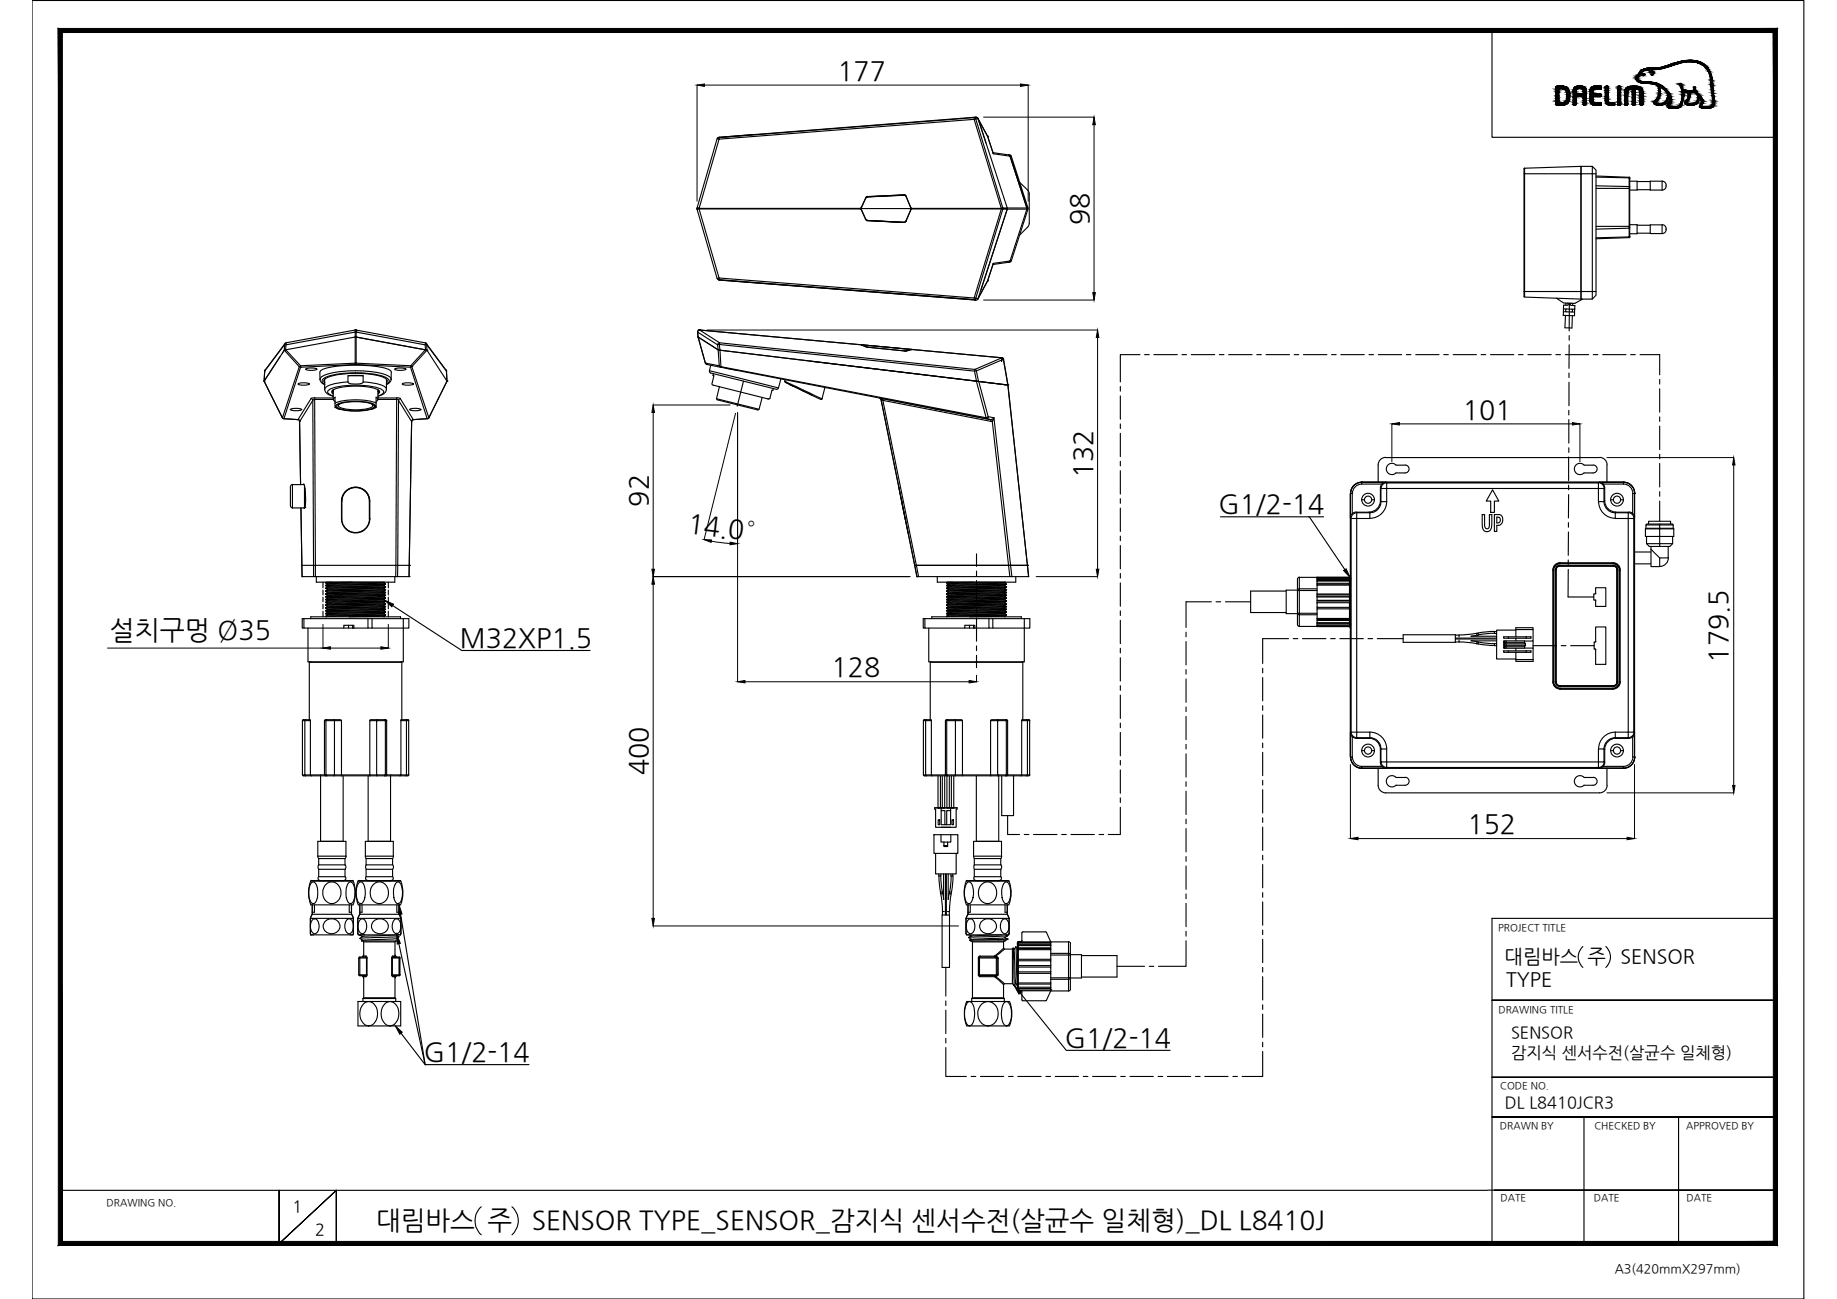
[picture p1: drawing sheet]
<svg xmlns="http://www.w3.org/2000/svg" width="420mm" height="297mm" viewBox="0 0 420 297" stroke-linecap="round" stroke-linejoin="round" font-family="sans-serif">
<defs><g id="words">
<g font-size="6.1">
<text x="191.5" y="18.3">177</text>
<text x="249" y="51.4" transform="rotate(-90 249 51.4)">98</text>
<text x="334.6" y="95.7">101</text>
<text x="249.8" y="109.4" transform="rotate(-90 249.8 109.4)">132</text>
<text x="148.2" y="115.9" transform="rotate(-90 148.2 115.9)">92</text>
<text x="278.7" y="117.4">G1/2-14</text>
<text x="157.1" y="121.7" transform="rotate(7 157.1 121.7)">14.0°</text>
<text x="25.1" y="146.2">설치구멍 Ø35</text>
<text x="105.2" y="147.9">M32XP1.5</text>
<text x="190.2" y="154.7">128</text>
<text x="395.1" y="151.5" transform="rotate(-90 395.1 151.5)">179.5</text>
<text x="148.2" y="177.3" transform="rotate(-90 148.2 177.3)">400</text>
<text x="335.7" y="190.5">152</text>
<text x="243.6" y="239.4">G1/2-14</text>
<text x="96.9" y="242.7">G1/2-14</text>
</g>
<g font-size="6">
<text x="86" y="281">대림바스 주</text>
<text x="121.6" y="281">SENSOR TYPE_SENSOR_감지식 센서수전(살균수 일체형)_DL L8410J</text>
</g>
<g font-size="4.5">
<text x="344.1" y="220.2">대림바스 주</text>
<text x="370.7" y="220.2">SENSOR</text>
<text x="344.5" y="225.4">TYPE</text>
</g>
<g font-size="3.7">
<text x="345.6" y="237.3">SENSOR</text>
<text x="345.6" y="241.9">감지식 센서수전(살균수 일체형)</text>
<text x="344.2" y="253.4">DL L8410JCR3</text>
<text x="66.9" y="277.1">1</text>
<text x="72.1" y="282.4">2</text>
</g>
<text font-size="2.9" x="369.3" y="291.1">A3(420mmX297mm)</text>
<g font-size="2.3">
<text x="342.6" y="212.8">PROJECT TITLE</text>
<text x="342.7" y="231.6">DRAWING TITLE</text>
<text x="343.2" y="249">CODE NO.</text>
<text x="343.1" y="258.3">DRAWN BY</text>
<text x="364.7" y="258.2">CHECKED BY</text>
<text x="385.7" y="258.3">APPROVED BY</text>
<text x="24.4" y="275.9">DRAWING NO.</text>
<text x="343.2" y="274.7">DATE</text>
<text x="364.5" y="274.7">DATE</text>
<text x="385.7" y="274.7">DATE</text>
</g>
</g></defs>
<!-- layer: 1 -->
<g fill="none" stroke="#000" stroke-width=".25">
<path d="M164 31.8l-4.6 15.8M164.3 31.4h.1M164.3 31.4l-.1 .1M164.4 31.5l58.8-4.7zM164.5 31.8l-.1-.4-.4 .4h.5M172.4 30.8l-8.1 .6M222.8 26.9l.4 .3h-.3zM223.2 26.8l.5 .4M223.2 26.8l.5 .3M223.6 27.1h.1M223.7 27.1l6.7 20.5h4.5l-3.9-11.9-3.8-.5-1.3-4M223.7 27.1l-.5 .1 6.2 20.4h1v.2h-1l-6.2 20.4 .5 .1"/>
<path d="M223.7 27.2l2.1 3.9M223.7 27.2l1.8 5.5M223.7 27.2l2.2 4M225.9 31.1h.1M225.9 31.1v.1M225.9 31.2h.1M225.9 31.2l1.3 4v-.2M227.1 34.9l3.9 .5 .3 .3M230.7 35.4l.3 .3M231 35.7l.3 .1 3.8 11.8h-.2zM348.7 38.4l-.1 .2v1.1M361.6 39.7v-1.7h2.6v1.7h.8v27h-.8v1.7h-2.6v-1.7"/>
<path d="M361.6 39.7h2.6v27h-2.6zM361.6 39.7h-12.9v-1.2l12.9-.5v28.7M364.2 38l.8 .9v.8M159.4 47.8l4.6 15.8M159.4 47.8h.1M159.4 47.6v.2M159.4 47.6h.5M159.9 47.6v.1M159.9 47.7h.1M159.9 47.7l4.6-15.9 58.3-4.5 6.2 20.4M159.9 47.7h37M159.9 47.7l-.5 .1"/>
<path d="M159.9 47.6l-.5 .2M196.9 47.7v.1h-37l4.6 15.8 58.3 4.5 6.2-20.3h-20.6v-.1h20.6M196.9 47.7l1.1 2.5 .4 .2M196.9 47.5v.1M196.9 47.9l1.1 2.3M197 47.5v.2M198 45.3h.1M198 50.2h.1M198.1 50.1l.4 .3M198.2 50.4h.2M198.2 50.4l8.8 .5zM198.2 45l8.8-.4z"/>
<path d="M198.3 45h-.1M198.4 50.4l8.4 .5M198.4 44.9l-.4 .3-1.1 2.3 1.1-2.2M198.5 45l-.4 .2M206.8 44.6l-8.5 .4M206.8 44.6h.1M206.8 44.5l.4 .3M206.8 44.6l.4 .3M206.9 44.6l-8.6 .4M207.2 44.8l1.2 2.8M207.2 44.9h.1M207.2 44.9l1.1 2.7"/>
<path d="M207.2 50.5l-.4 .3M208.3 47.7h-11.3v.2M208.3 47.9l-1.1 2.7M208.3 47.9h.1M208.3 47.6h.1M208.3 47.5v.4M208.4 47.9l-1.2 2.7-.4 .3M208.4 47.5v.1M208.4 47.8v.1M229 47.6v.1M229 47.6l.4-.1v.3h-.4M230.4 47.8h4.5"/>
<path d="M230.4 47.8l-6 18.5M230.4 47.8l-6.7 20.5M230.4 47.5v.3M231 59.7l-.3 .3M231.3 59.6l-.3 .3-3.9 .6M234.9 47.8l-3.9 11.9-3.8 .5-1.3 4M234.9 47.8h.2l-3.8 11.8-.3 .1M234.9 47.7v-.2v.3M235.1 47.5v.3M365 40.5l7.6 .2v2M365 43.1h7.6l.1 11.1M365 42.5l7.6 .2v.4h.1v8.7"/>
<path d="M365 51.8h7.6v.4l-7.6 .2M365 40.2l7.6 .3 .2 .3M372.6 54.3l-7.6 .3M372.6 42.6l.2 .1M372.6 40.5l.2 .1M372.7 41.4h1.7v2.1h-1.7M372.7 51.4h1.7v2.1h-1.7M372.7 40.7v2.4M372.8 52.1l-.2 .1v2l-7.6 .2M372.8 54.1l-.2 .2M372.8 54.2l-.2 .1M374.4 41.5h3"/>
<path d="M374.4 43.4h3M374.4 51.5h3M374.4 53.3h3M377.4 41.4h2.8v2.1h-2.8zM377.4 51.4h2.8v2h-2.8zM380.2 41.4a.91 .91 0 0 1 .9 .9M380.2 51.4a.91 .91 0 0 1 .9 .9M381 42.4v.2M381 52.3v.2M381.1 42.6a.91 .91 0 0 1-.9 .9M381.1 52.5a.91 .91 0 0 1-.9 .9M164 63.6l.4 .4"/>
<path d="M164 63.6h.5l-.1 .3M164.2 63.9l.1 .1M164.3 64l58.9 4.6M164.3 64h.1M164.3 64h.2M164.4 64l58.8 4.6-.4-.1M164.4 64l58.4 4.5M197 78.9h.1M197.1 78.9l1.1 .5-1.1-.5M197.1 78.8v.1M197.1 78.9h.1M197.1 78.9l11.4 1"/>
<path d="M197.1 78.8l.1 .1M198.5 79.4l8.4 .8M198.5 79.4h.1M198.6 79.4l-.4-.1 .3 .1M208.4 79.9v.1M208.4 79.9l-1.1 .3M208.5 79.9h.1M208.5 79.9v.1M208.5 80l-1.2 .2M222.9 68.1l.3 .1-.4 .3zM223.7 68.3l-.2 .3h-.3M225.8 64.3l-2.1 4"/>
<path d="M225.9 64.3h.1M225.9 64.2h.1M225.9 64.2l-2.2 4.1M225.9 64.2v.1M227.2 60.2l-1.3 4M348.6 66.7v-27h.1v27h12.9M348.6 66.7h.1v1.2l12.9 .5v-1.7M348.6 67.8l.1 .1M348.6 66.7v1.1M356 68.2l1.6 1.1 2.6 .1 1.7-1M357.6 71.3l2.5 .1v.8l-2.6-.1zM357.6 70.6v.7"/>
<path d="M358.1 72.1l-.2 2.9h1.6l.1-2.8M358.1 69.3v.5M358.3 70.6l-.2 .4 .1 .3M358.5 69.3l.2 .1-.1 .4h-1v.8l2.6 .1v-.8l-.9-.1-.2-.2 .3-.2M358.9 78.9v5.3M358.9 76.7v1.1M358.9 69.3v6.4M359.5 70.7l.2 .3-.2 .3M359.7 69.4v.4M360.2 70.7l-.1 .7M365 66.7v.8l-.8 .9M73.2 85.1v1.7"/>
<path d="M73.2 86.8l.3 .7 .8 .5M73.2 86.7a1.89 1.89 0 0 1 1.6-1.1 26 26 0 0 1 13.6 .2 1.39 1.39 0 0 1 1.1 1M73.2 86.7v.1M73.2 85.1a1.63 1.63 0 0 1 1.4-.9 32.3 32.3 0 0 1 14.1 .2l.7 .4 .1 .3v1.7a1.29 1.29 0 0 1-1.1 1.2M74.3 86.7v2.3l.2 .6a2.63 2.63 0 0 0 1.7 1M74.3 87.6l-.2-.5a1.99 1.99 0 0 1 1.7-1.1 23.1 23.1 0 0 1 11.9 .3 .99 .99 0 0 1 .9 1l-.2 .3M74.3 87.9l-.6-.6a1.27 1.27 0 0 1 1.2-1.2 24.3 24.3 0 0 1 13.1 .1l.9 .6a.73 .73 0 0 1-.5 1.1M76 89.3l.2 .1M76.1 89.2l-.1 .5 .2 .2M76.2 89.2v2.1M76.2 89.1v.1M76.6 90.8v2.4"/>
<path d="M76.7 92.2a15 15 0 0 1 9.3 0M76.7 93.2l.6 .2M76.7 90.8l-.5 .5 .5 .5M76.9 92.6a11.6 11.6 0 0 1 7.3-.6 1.95 1.95 0 0 1 1.7 .9 1.95 1.95 0 0 1-1.7 .9 14.3 14.3 0 0 1-7-.4l-.4-.5zM77.1 92.6a11.6 11.6 0 0 1 8.5 0l.1 .3a1.85 1.85 0 0 1-1.6 .8 12.2 12.2 0 0 1-7-.6l-.1-.2zM77.2 93.5l.4 .1M77.4 92.5v.3M78.1 92.2l-.7 .6a3.7 3.7 0 0 0 3 .9l3.4-.2a1.69 1.69 0 0 0 1.5-.7l-.7-.6M79.6 85.9h3.5l-.1 1.6a4.4 4.4 0 0 1-3.4 0zM79.6 87.3l-3 .4a2.92 2.92 0 0 0-2.3 1.3M79.6 85.9h3.5M83.1 87.3l3 .4a2.92 2.92 0 0 1 2.3 1.3"/>
<path d="M85.3 92.5v.3M86 90.8l.4 .5-.4 .5M86 92.2v1l-1 .4M86 90.8v1.4M86.4 89.2v2.1M86.5 90.6l.8-.4a.58 .58 0 0 0 .3-.9 10.9 10.9 0 0 0-6.1-1.2 13.2 13.2 0 0 0-6.4 1.1l-.2 .3a1.27 1.27 0 0 0 1.3 1.1M86.5 90.1a.48 .48 0 0 0 .2-.7 10.9 10.9 0 0 0-6.4-1.1l-2.8 .4a2.01 2.01 0 0 0-1.6 .9l.3 .5M86.5 89.1v.1M86.6 89.2l.1 .3-.2 .4M86.6 89.3l-.1 .1M88.4 86.7v2.3l-.2 .6a2.63 2.63 0 0 1-1.8 1M89.5 86.8h.1"/>
<path d="M162.5 85.3l15 3.7M163.1 85.9h.2M163.2 88.1l12.4 3.1M163.9 91.2l9.7 2.4M164 91.4l9.4 2.4M176.6 89.2l.2 .1M206.9 80.2h.1M206.9 80.2h.5M207.3 80.2h.1M256.2 88.4v1M256.2 90.5v5.4M256.2 96.9v1.1"/>
<path d="M256.2 99.1v5.3M260.7 81.1h-4.5v6.2M261.8 81.1h1M263.9 81.1h5.4M270.3 81.1h1.1M272.5 81.1h5.3M278.9 81.1h1.1M281 81.1h5.4M287.4 81.1h1.1M289.6 81.1h5.3M296 81.1h1.1M298.1 81.1h5.4"/>
<path d="M304.5 81.1h1.1M306.7 81.1h5.3M313.1 81.1h1.1M315.3 81.1h5.3M321.6 81.1h1.1M323.8 81.1h5.3M330.2 81.1h1.1M332.4 81.1h5.3M338.8 81.1h1M340.9 81.1h5.3M347.3 81.1h1.1M349.5 81.1h5.3"/>
<path d="M355.9 81.1h1M358 81.1h5.3M358.8 93.8v1.1M358.8 96v5.3M358.9 85.3v1M358.9 87.4v5.4M364.4 81.1h1.1M366.6 81.1h5.3M373 81.1h1M375.1 81.1h4.5v4.6M379.6 86.8v1M379.6 88.9v5.4"/>
<path d="M379.6 95.3v1.1M379.6 97.4v5.4M66.9 110.8l-.5 .4 .1 4.5 .2 .4h.2M69.3 110.8l.1-.1a10.4 10.4 0 0 1 .2 5.6l-.1-.2M69.6 110.8h-2.7v5.3M69.6 115.9l.1 .1M69.6 111.2v4.9h-2.7M69.7 116h.1M69.7 111.7v4.3M256.2 105.5v1M256.2 107.6v5.4M256.2 114v1.1"/>
<path d="M256.2 116.2v5.3M308.9 112.8l-.1 19.4M308.9 112.8h.1M308.9 112.8h.4v4.6l-.4 .7 .1 .5M308.9 112.8v18.1M309 118.6v48.8M309 118.6h1.3v48.8h-1.3M310.2 117.1l-.9 .3M310.3 117.2h3v1.4h-3zM311.4 110.3h.1M311.4 114.3h.7M311.4 110.3h59.9"/>
<path d="M311.4 110.7h4.7M311.4 110.3v.4M311.5 110.3a2.56 2.56 0 0 0-2.6 2.5M311.5 110.7a2.14 2.14 0 0 0-2.2 2.1M313.3 117.2l-.2-.1h-2.9l.1 .1a1.29 1.29 0 0 0-1.3 1.3M313.7 114.3h.6M315.2 106.3v4M315.7 114.5l.1 .2M315.7 114.5a2.56 2.56 0 0 1-2.5 2.6M315.8 111.7l-.1-.1v2.9M315.8 114.7v-3h1.4v3M315.8 114.7a2.53 2.53 0 0 1-2.5 2.5"/>
<path d="M315.8 114.7h1.4M316.1 110.7l-.4 .9M316.1 110.7l.6-.4 .5 .1a1.29 1.29 0 0 0-1.3 1.3M316.9 104.6h48.9M316.9 104.6a1.71 1.71 0 0 0-1.7 1.7M317.2 110.4h48.4v1.3h-48.4zM317.2 114.7a3.8 3.8 0 0 1-3.9 3.8M317.5 106.2a1.29 1.29 0 0 1 1.8 .1h2.1a.91 .91 0 0 1 .9 .9 .91 .91 0 0 1-.9 .9h-2.1a1.29 1.29 0 0 1-1.9 0 1.29 1.29 0 0 1 .1-1.9zM339 117.7h.6v2.1a.87 .87 0 0 0 .5 1.1l.3-.1 .3-.5v-2.6h.5v2a1.38 1.38 0 0 1-1.1 1.9 1.02 1.02 0 0 1-1.1-1.2zM341.4 112l1.4 2.6h-1v2.6h-.8v-2.6h-1.1zM341.8 117.7h.6a1.24 1.24 0 0 1 1.3 .8 1.24 1.24 0 0 1-.5 1.5l-.9 .1v1.4h-.5zM342.3 118.3a.67 .67 0 0 1 .9 .6 .67 .67 0 0 1-.9 .7z"/>
<path d="M358.7 119.5v1.1M358.8 104.5v5.4M358.8 110.9v1.1M358.8 113.1l-.1 5.3M358.8 102.4v1M364.4 106.4l-2.1-.1a1.29 1.29 0 0 0-1.8 0 1.29 1.29 0 0 0 0 1.9 1.29 1.29 0 0 0 1.8-.1h2.1M364.4 106.3a.91 .91 0 0 1 .9 .9 .91 .91 0 0 1-.9 .9M365.6 114.7v-3h1.3v3M365.6 114.7h1.3M365.6 114.7a3.8 3.8 0 0 0 3.9 3.8M365.9 104.6a1.71 1.71 0 0 1 1.7 1.7M366.7 110.7l-.7-.4-.4 .1a1.29 1.29 0 0 1 1.3 1.3"/>
<path d="M366.7 110.7h4.6M366.7 110.7l.3 .9M366.9 111.7l.1-.1v2.9M366.9 114.7a2.6 2.6 0 0 0 2.5 2.5M367 114.5l-.1 .2M367 114.5a2.56 2.56 0 0 0 2.6 2.6M367.5 106.3v4M368.4 114.3h.6M369.4 117.2l.2-.1h3l-.2 .1a1.29 1.29 0 0 1 1.3 1.3M369.4 117.2h3v1.4h-3M369.4 117.2v1.4M370.7 114.3h.6"/>
<path d="M371.3 110.3h.1M371.3 110.3v.4M371.3 110.3a2.56 2.56 0 0 1 2.6 2.5M371.3 110.7a2.14 2.14 0 0 1 2.2 2.1M372.4 118.6h1.3v48.8h-1.3zM372.6 117.1l.9 .3M373.4 117.4l.2 .3a.62 .62 0 0 1 .1 .9M373.8 112.8h.1M373.8 112.8v60.3M373.8 112.8h-.4v4.6M377.1 119.8v-.6h5v.6M379.6 119.8h2.9l.2 .2"/>
<path d="M379.6 103.9v1M379.6 106v5.4M379.6 112.4v1.1M379.6 114.6v4.6M256.2 122.6v1M256.2 124.7v5.4M256.2 131.1v1.1M256.2 133.3v5.3M256.2 139.7v1M277.1 137.6h-5.8v5.9M278.1 137.6h1.1M280.3 137.6h5.7"/>
<path d="M294.2 135.2h-8.2v4.9h8.2M296.8 134.9h-2.6v5.4h2.6M296.8 135h.4v5.2h-.4zM297.2 134.6v.4h4M297.2 134.6h4M297.2 132l-.4 .2v.2v2.6M297.2 134.6l-.4 .4M301.2 132.1h7.5v.1M301.2 132.5h7.5v.2M301.2 133.4h7.5v.2M301.2 136h7.5v.3l.2 .2h-.2v-.2h-7.5M301.2 137.4v1.5h7.5v-1.1h-7.5"/>
<path d="M301.2 136.5h7.5v.8M301.2 137.3h7.5v.1h-7.5zM301.2 132h-4v2.6M301.2 132.9h7.5M301.2 133.8h7.5M301.2 132.9v.7M301.2 133.8v3.5M301.2 139.2v2.2M308.7 132.2h-7.5h7.5l.2 .2M308.7 132.7h-7.5v.2M308.7 133.6h-7.5v.2M308.7 132.2v.3l.2 .2h-.2"/>
<path d="M308.7 132.7v.7l.2 .1h-.2M308.7 133.6v2.2M308.7 131.9l.2 .3v10.9l-.2 .2M308.7 132.8l.2 .3M308.7 133.8l.2 .2M308.7 135.8l.2 .1-.2 .1v-.2h-7.5M308.7 132.2l.2 .1-.2-.3h-7.5v.7M308.7 137.2l.2 .1-.2 .1v.4l.2 .2M308.8 132.2v10.8M308.9 131.5l-.1 .2M308.9 138.7l-.2 .2v.3h-7.5v-.3M308.9 139.4l-.2-.2v2.5"/>
<path d="M355.2 130.3v25.6M355.2 130.3l.1 .1M355.3 130.4v25.5M355.3 130.4h.1M355.4 130.4v25.5M355.9 130.2v.1M355.9 130.2v25.8M355.9 130.2h-.2v25.8h.2M355.9 130.3v25.6M356.7 129.4a.87 .87 0 0 0-.8 .8M356.7 129.4l.1 .1M356.7 129.4h12.3"/>
<path d="M356.7 129.4v-.1h12.3v.1M356.8 129.2a.99 .99 0 0 0-1 1M356.8 128.7a1.63 1.63 0 0 0-1.6 1.6M356.8 129.4a.87 .87 0 0 0-.9 .9M356.9 128.8a1.66 1.66 0 0 0-1.6 1.6M356.9 128.9a1.52 1.52 0 0 0-1.5 1.5M356.9 128.8h12M356.9 128.9h12M356.9 128.8v.1M358.7 130.2l-.1 6.3M358.7 128v1.1M358.7 121.7v5.3"/>
<path d="M364.9 137.2l.1 1.5h2.3v-4.3h-2.3v1.3l-.5 .1v1.4h.4M368.9 128.9a1.52 1.52 0 0 1 1.4 1.5M368.9 128.8a1.66 1.66 0 0 1 1.6 1.6M368.9 128.8v.1M369 129.4a.87 .87 0 0 1 .8 .9M369 128.7a1.63 1.63 0 0 1 1.6 1.6M369 129.4a.87 .87 0 0 1 .9 .8M369 129.4l-12.2 .1M369 129.2a.99 .99 0 0 1 1 1M369.9 130.2v25.8M369.9 130.2h.1v25.8h-.1M370.3 130.4v25.5"/>
<path d="M370.3 130.4h.2M370.5 130.4v-.1v25.6M370.5 130.4v25.5M373.8 128.9h3.8M373.8 126.2h3.8M376.3 120.9v1.8h3.3v1.6h-3M376.3 120.9h3.3v1.8h3.2v-1.8M376.5 120l.2-.2 6 .2M376.5 120v.8M376.5 120.8l-.2 .1M376.5 120h3.1v.8h-3.1M376.6 122.7v1.6l.6 .7h2.4v-.7h3"/>
<path d="M377.6 125v4.6h2v-2h2v-2.6M377.6 125.6l2 2M381.6 127.6a1.97 1.97 0 0 1-2 1.9M382.6 122.7v1.6l-.7 .7h-2.3M382.7 120.8h-3.1v.1h3.2M382.7 120v.8M382.7 120.8l.1 .1M256.2 141.8v5.4M256.2 148.2v1.1M256.2 150.4v5.3M256.2 156.8v1M256.2 158.9v5.4"/>
<path d="M271.3 144.6v1M271.3 146.7v5.3M271.3 153.1v1.1M271.3 155.3v5.3M288.8 152.8v1.1M288.8 154.9v5.4M294.7 146h-5.9v5.7M295.8 146h1M296.8 140.2l.4 .4M296.8 142.8v.2l.4 .2M296.8 140.2v2.6M297.2 140.6v2.6h4"/>
<path d="M297.9 146h5.4M301.2 143v.2h7.5v-.2M301.2 143h.1M301.2 142.5v.2h7.5v-.2M301.2 142.4v.1h7.5M301.2 141.7v.2h7.5v-.2M301.2 141.4v.3h7.5M301.2 140.2h-4v.4h4M301.2 143.2l7.5 .1M301.2 143h7.5M301.2 141.9v.5M301.2 142.7v.3"/>
<path d="M304.3 146h1.1M306.5 146h5.3M308.7 143h.1M308.7 142.5h.2l-.2 .2v.3M308.7 141.7h.2l-.2 .1v.7M308.8 143l.1 30.1M308.8 143.4v.1M308.8 143.5l.1 .2M308.9 144.3v28.8M308.9 142.8l-.2 .2M308.9 142.2l-.2 .2h-7.5M308.9 141.2l-.2 .2h-7.5"/>
<path d="M308.9 143l-.2 .3M312.9 146h1M315 146h5.9M320.9 145.1h12v1.8h-12zM332.9 145.2h.8v.5M332.9 145.9h9.4M332.9 146.1h9.4M333.7 146.4v.4h-.8M333.7 146.8l4.1 .4M336.4 145.5h5.9M336.4 146.5h5.9M336.5 146.5l1.4 .2"/>
<path d="M337.7 144.9l.4-.1 .1 .4-.4 .1zM337.8 144.8l-4.1 .4M337.9 145.3l-1.4 .2M338.1 147.2l3.7 .4M338.2 146.8l-.1 .5-.4-.1M338.2 146.8h-.4l-.1 .4M338.2 146.8l3.6 .4M341.8 147.2v.4h.5M341.8 147.2h.5M341.8 144.4l-3.7 .3M341.8 144.8l-3.6 .4M342.3 144.4h-.5v.5h.5"/>
<path d="M344.1 146.5h-.2v1.7h.2M344.3 147.6h4.4v.3h-4.4zM344.3 146.9h4.4v.3h-4.4zM344.5 146.5h4.2v.4M344.5 146.9v-.4h-.4v1.7h.4v-.3M344.5 147.2v.4M345 148.8h-1.1v.4h1.1M345 145.6h-1.1v.4h1.1M346.7 144.1h-4.4v6.6h4.4M346.7 144h3.9v2.6h-1.9M346.7 146v.5M346.7 148.2v.6"/>
<path d="M346.7 149.2v1.6M346.7 150.8h3.9M348.7 147.9v.3h-4.2M348.7 147.1h.2v.6h-.2M348.7 148.2h1.9M349.1 145.6h1.1v.4h-1.1M349.1 145.6h-4.1v.4h4.1M349.1 148.8h1.1v.4h-1.1M349.1 148.8h-4.1v.4h4.1M349.1 145.6v.4M349.1 148.8v.4M350.6 144v-.5h-3.9v2.1"/>
<path d="M350.6 146.6v4.6h-3.9v-.4M350.6 147.6h5.4M355.2 155.9a1.63 1.63 0 0 0 1.6 1.7M355.3 155.9a1.59 1.59 0 0 0 1.6 1.6M355.3 155.9h-.1M355.3 155.9h.1M355.4 155.9a1.52 1.52 0 0 0 1.5 1.5M355.8 156a.99 .99 0 0 0 1 1M355.9 156a.87 .87 0 0 0 .8 .9M355.9 155.9a.87 .87 0 0 0 .9 .9M355.9 155.9v.1M356.7 156.9h12.3"/>
<path d="M356.7 157h12.3M356.7 156.9v.1M356.8 156.8l12.2 .1M356.8 156.8l-.1 .1M356.9 157.5l-.1 .1h12.1v-.1M356.9 157.5h12M356.9 157.4h12M356.9 157.4v.1M357.1 147.6h1.1M359.2 147.6h5.4M364.9 148.4l.1 .1M365 146.7v-3.3h2.3v8.5h-2.3v-3.4"/>
<path d="M365 146.7l-.4 .1v1.6h.3M368.9 157.4v.1M369 156.9v.1M369.8 155.9a.87 .87 0 0 1-.8 .9M369.9 156a.87 .87 0 0 1-.9 .9M370 156a.99 .99 0 0 1-1 1M370.3 155.9a1.52 1.52 0 0 1-1.4 1.5M370.3 155.9h.2M370.5 155.9a1.59 1.59 0 0 1-1.6 1.6M370.6 155.9a1.63 1.63 0 0 1-1.6 1.7M214.5 177.4v7.3M215.1 177.4v7.3"/>
<path d="M215.5 177.4v7.3M216.1 177.4v7.3M216.6 177.4v7.3M217.1 177.4v7.3M217.6 177.4v7.3M218.1 177.4v7.3M256.2 165.3v1.1M256.2 167.5v5.3M256.2 173.9v1M256.2 176.1v5.3M271.3 161.7v1M271.3 163.8v5.3"/>
<path d="M271.3 170.2v1.1M271.3 172.4v5.3M271.3 178.8v1M288.8 161.4v1M288.8 163.5v5.3M288.8 169.9v1.1M288.8 172v5.4M288.8 178.5v1M308.9 173.1h.1M308.9 173.1a2.56 2.56 0 0 0 2.6 2.6M309 167.4a1.29 1.29 0 0 0 1.3 1.3l-.1 .2h2.9l.2-.2M309 167.4l-.1 .1v.3l.4 .7v4.6h-.4"/>
<path d="M309.3 168.5l.9 .3M309.3 173.1a2.14 2.14 0 0 0 2.2 2.1M310.3 167.4h3v1.3h-3zM311.4 175.7h.1M311.4 171.6h.7M311.4 175.7h59.9M311.4 175.2h4.7M311.4 175.2v.5M313.2 168.8a2.56 2.56 0 0 1 2.5 2.6M313.3 168.7a2.53 2.53 0 0 1 2.5 2.6M313.3 167.4a3.8 3.8 0 0 1 3.9 3.8M313.7 171.6h.6"/>
<path d="M315.2 175.7v3.9a1.71 1.71 0 0 0 1.7 1.7M315.7 174.4l.4 .8M315.7 171.4v3l.1-.2M315.8 171.3v2.9h1.4v-2.9M315.8 171.3l-.1 .1M315.8 171.3h1.4M315.9 174.2a1.29 1.29 0 0 0 1.3 1.3l-.2 .2-.5-.1-.4-.4M317.2 174.2h48.4v1.3h-48.4zM321.4 177.7a.91 .91 0 0 1 .9 1 .91 .91 0 0 1-.9 .9h-2.1a1.29 1.29 0 0 1-1.8 0 1.29 1.29 0 0 1 0-1.9 1.29 1.29 0 0 1 1.8 0l2.1 .1M364.4 177.8l-2.1-.1a1.29 1.29 0 0 0-1.8 0 1.29 1.29 0 0 0 0 1.9 1.29 1.29 0 0 0 1.8 0h2.1M364.4 177.7a.91 .91 0 0 1 .9 1 .91 .91 0 0 1-.9 .9M365.6 171.3v2.9h1.3v-2.9"/>
<path d="M365.6 171.3h1.3M366.7 175.2h4.6v.5M366.9 171.3l.1 .1M366.9 174.2a1.29 1.29 0 0 1-1.3 1.3l.2 .2 .4-.1 .5-.4M367 171.4v3l-.1-.2M367 174.4l-.3 .8M367.5 175.7l.1 3.9a1.71 1.71 0 0 1-1.7 1.7h-49M368.4 171.6a1.46 1.46 0 0 1 1.4-1.4 1.46 1.46 0 0 1 1.5 1.4M368.4 171.6a1.46 1.46 0 0 0 1.4 1.5 1.46 1.46 0 0 0 1.5-1.5M368.4 171.6h.6M369 171.6a.83 .83 0 0 1 .8-.8 .83 .83 0 0 1 .9 .8M369 171.6a.83 .83 0 0 0 .8 .9 .83 .83 0 0 0 .9-.9"/>
<path d="M369.4 167.4h3v1.3h-3M369.4 168.7a2.6 2.6 0 0 0-2.5 2.6M369.4 167.4v1.3M369.5 167.4a3.8 3.8 0 0 0-3.9 3.8M369.6 168.8a2.56 2.56 0 0 0-2.6 2.6M370.7 171.6h.6M371.3 175.7h.1M373.5 173.1a2.14 2.14 0 0 1-2.2 2.1M373.5 168.5l-.9 .3M373.7 167.4a.69 .69 0 0 1-.3 1.1v4.6h.4M373.7 167.4a1.29 1.29 0 0 1-1.3 1.3l.2 .2h-3l-.2-.2M373.8 173.1h.1"/>
<path d="M373.9 173.1a2.56 2.56 0 0 1-2.6 2.6M72.7 195.8v-3.4h6.4v3.4M72.7 195.8h6.4M72.7 195.8l.2 .5M72.9 196.3h6v1.5h-6zM72.9 198.8h6v1.7h-6M72.9 198.8v1.7M72.9 197.8a.78 .78 0 0 0 0 1M78.9 197.8a.78 .78 0 0 1 0 1M79.2 195.8l-.2 .5M83.6 192.4h6.4v3.4h-6.4zM83.6 195.8l.2 .5"/>
<path d="M83.7 196.3h6.1v1.5h-6.1zM83.7 198.8h6.1v1.7h-6.1zM83.8 197.8a.78 .78 0 0 0 0 1M89.8 197.8a.78 .78 0 0 1 0 1M90 195.8l-.2 .5M213.6 190.9h5.5v4.2h-5.5zM213.8 184.7h5.1v.4h-.2v4.1h-4.7v-4.1h-.2zM214 195.1v4.7h4.7v-4.7M214.6 187.5h.3v1.1h-.3zM214.7 199.8v.5h.5M215 184.7h-.4h.4M215.2 199.8v.5"/>
<path d="M215.2 190.9v1.7h.7M215.2 189.2h2.3M215.3 185.4v3.2h.8M215.3 184.7h2.1v.7h-.9v3.2h-.4v-3.2h-.8zM215.8 199.8v5.9M215.9 192.6h.8v.8M215.9 193.4h.8v.2h-.8zM215.9 192.6v.8M216.2 199.8v9.4M216.5 199.8v9.4M216.9 199.8v5.9l.2-1.4M217.4 185.4v3.2h-.9"/>
<path d="M217.5 190.9v1.7h-.8M217.5 199.8v.5h.4v-.5M217.7 187.5h.4v1.1h-.4zM222.7 192.4h6.4v3.4h-6.4zM222.7 195.8l.2 .5M222.8 196.3h6.1v1.5h-6.1zM222.8 198.8h6.1v1.7h-6.1zM222.9 197.8a.78 .78 0 0 0 0 1M228.9 197.8a.78 .78 0 0 1 0 1M229.1 195.8l-.2 .5M230.5 186.5v4.3h2.7M234.3 190.8h1"/>
<path d="M236.4 190.8h5.4M242.8 190.8h1.1M244.9 190.8h5.4M251.4 190.8h1M256.2 184.6v6.2h-2.7M256.2 182.4v1.1M271.3 180.9v5.4M271.3 187.3v1.1M271.3 189.5v5.3M271.3 195.9v1.1M271.3 198v5.4M288.8 180.6v5.3"/>
<path d="M288.8 187v1.1M288.8 189.1v5.4M288.8 195.6v1M288.8 197.7v5.3M71 201.5h9.8M71.3 201.3a6 6 0 0 0-.4 5l.2 .6M71.3 201.8a.85 .85 0 0 1 1.2 .8 4 4 0 0 1-.5 3.9 .83 .83 0 0 1-1.2-.9 4.2 4.2 0 0 1 .5-3.8zM72.9 200.5l-.2 .5 .4 .3M73.1 201.4h5.6M74.3 202.5a2.07 2.07 0 0 1 2.5-.6 2.07 2.07 0 0 1 1.2 2.3 2.11 2.11 0 0 1-2.1 2.5 2.11 2.11 0 0 1-2.1-2.5v-.5zM78.9 200.5l.2 .5-.4 .3M79.8 201.8a.83 .83 0 0 1 1.2 .8 4 4 0 0 1-.5 3.9 .83 .83 0 0 1-1.2-.9 4 4 0 0 1 .5-3.8z"/>
<path d="M80.6 201.3l.2 .2M80.8 201.5a7.5 7.5 0 0 1-.1 5.4h-9.6M81.9 201.5h9.7M82.1 201.3a6 6 0 0 0-.4 5l.2 .6h9.7M82.2 201.8a.85 .85 0 0 1 1.2 .9 3.7 3.7 0 0 1-.8 3.9 1.18 1.18 0 0 1-1-1.3l-.1-.5a3.5 3.5 0 0 1 .7-3zM82.3 218.8l-.2 .2M82.3 214.6l.5 .4M82.3 214.6h.1M82.3 213.9l.5 .3M82.4 213.8l-.1 .1M82.7 215.1h.1M82.8 214.2l-.5 .4"/>
<path d="M83 215.2l.2 .2M83.2 215.4v3.2h.6l.1 .5M83.2 215.4h7.1M83.2 218.3l-.4 .5M83.2 218.6l-.2 .2M83.4 213.8l-1.1 .1M83.5 218.8h-1.2v4.1h-.3v-3.8h1.8M83.5 218.8l.3 .3M83.7 218.6l-.2 .2M83.8 200.5l-.2 .5 .4 .3M83.8 219.1h.1M83.8 219.1v3.8"/>
<path d="M83.9 219.1v3.8M84 201.4h5.5M85.2 202.5a2.07 2.07 0 0 1 2.5-.6 2.07 2.07 0 0 1 1.2 2.3 2.13 2.13 0 0 1-2.1 2.5 2.13 2.13 0 0 1-2.1-2.5l.1-.9zM89.6 219.1h.1M89.6 219.1v3.8M89.7 219.1v3.8h1.6v.2h-1.3l-.4-.2M89.8 200.5l.1 .5-.4 .3M89.9 218.6l.2 .2M90 218.8h1.3v.3h-1.6M90 218.8l-.3 .3M90.3 218.6l.3 .2M90.3 218.6h-.6l-.1 .5"/>
<path d="M90.3 215.4v3.2M90.3 218.6l.2 .2M90.3 218.3l.4 .5M90.5 202a.65 .65 0 0 1 .7-.3 .65 .65 0 0 1 .5 .6 4.5 4.5 0 0 1-.3 4.2 .67 .67 0 0 1-1.1-.5 4.5 4.5 0 0 1 .2-4zM90.6 215.2l-.3 .2M90.7 213.8l-7.9 .4M90.7 213.8l.5 .4M90.7 213.8h.1M91.2 214.2l-.5 .5h-.3l-7.2 .3-.5 .1 8.1 .1 .3-.3-.4-.3M91.2 214.2l-8.9 .4M91.3 219.1h.2v3.8h-.2zM91.3 218.8l.2 .2"/>
<path d="M91.5 201.3a6 6 0 0 1 .4 5l-.3 .6M214.8 200.3l.3 3.7M215.1 204l.4-.1 .1 .4-.4 .1zM215.2 204.4l.4 4M215.2 200.3l.3 3.6M215.5 209.2h1.7v12h-1.7zM215.6 208.4h.4M215.6 208.4v.8M215.6 204.3l.3 1.4M216.7 208.4h.4v.8M217.2 203.9l.4 .1-.1 .4-.4-.1zM217.6 200.3l-.4 3.6"/>
<path d="M217.6 204.4l-.4 4M218 200.3l-.4 3.7M221 201.5a7.5 7.5 0 0 0 .1 5.4h9.6M221 201.5h9.7M221.2 201.3l-.2 .2M221.3 201.8a.85 .85 0 0 1 1.2 .9 3.7 3.7 0 0 1-.8 3.9 1.18 1.18 0 0 1-1-1.3l-.1-.5a3.5 3.5 0 0 1 .7-3zM221.5 214.4h.1M221.5 214.4l.6 .4M221.7 213.8l.4 .2M222.1 213.9v.2M222.1 214.1l-.6 .3M222.1 214.8l-.3 .2"/>
<path d="M222.2 215.2l.2 .2M222.4 215.4v12.8M222.4 215.4h7.1M222.9 200.5l-.2 .5 .4 .3M223.1 201.4h5.5M223.8 219.1h.1M223.8 219.1v3.8M223.8 219.1v3.8h.2v-3.8h3.9v3.8h-3.9v.2h3.9M224 218.8v.3h-.2M224 218.8h3.9M224 218.8l-.2 .2M224.2 218.6l-.2 .2"/>
<path d="M224.3 202.5a2.07 2.07 0 0 1 2.5-.6 2.07 2.07 0 0 1 1.2 2.3 2.13 2.13 0 0 1-2.1 2.5 2.13 2.13 0 0 1-2.1-2.5l.1-.9zM227.5 218.8h.1M227.5 218.8h.4M227.6 218.7l-.1-.1 .1 .2M227.9 218.8v.3h.2M227.9 218.8l.3 .1 .1 .2M227.9 218.8h.1M227.9 218.8l.2 .2M228.1 219l.2 .1M228.1 219.1v3.8M228.3 219.1v3.7M228.9 200.5l.1 .5-.3 .3"/>
<path d="M229.2 213.8l-7.1 .3M229.5 216.8l.2 .2M229.5 216.8l-2 1.8h-3.5l-.2 .5M229.5 215.4v1.4M229.7 217l-2.2 1.8M229.7 215.2l-.2 .2M229.7 217h1.9M229.8 201.8a.83 .83 0 0 1 1.2 .9 4.3 4.3 0 0 1-.5 3.8 .67 .67 0 0 1-1.1-.5 4.2 4.2 0 0 1 .4-4.2zM229.9 214.4l-7.8 .4M229.9 214.4l.5 .3M230 213.8l.4 .2M230.2 214.9l-.3 .3h-7.9l-.2-.2"/>
<path d="M230.4 214.7h.1M230.4 214.7l-8.6 .3M230.4 214l-8.9 .4M230.4 214l-.5 .4M230.4 214.7l-.1 .2M230.6 201.3a6 6 0 0 1 .4 5l-.3 .6M231.8 216.8l.1 .3M231.9 217.1l.4 7.8M231.9 217.1h.1M232.3 216.5l.4 8.9-.3-.5M232.3 216.5l.4 .7M232.3 216.5l-.3 .6"/>
<path d="M232.7 219.9v6.5l.2 .2M232.7 215.6l.2-.1-.2 .3M232.7 215.5v4.4M232.7 219.2l.2 .2M232.9 216.1v-.2h7.4v.2M232.9 216.1h7.4v.1M232.9 216.9v-.2h7.4v.2M232.9 216.9h7.4v.3M232.9 219.4h7.4v.3M232.9 215.5h7.4M232.9 216.2h7.4M232.9 217.2h7.4"/>
<path d="M232.9 216.1v.6M232.9 216.9v2.8M232.9 215.3l-.2 .2M232.9 216.2l-.2 .2M232.9 217.1l-.2 .2M232.9 215.9l-.2 .2h.2M232.9 216.7l-.2 .2h.2M232.9 219.7l-.2 .2M233.5 215.3l10.9 .1v2.6l.5 .4M233.5 215.3h-.6v.6M233.8 215.1l-.3 .2M233.9 213.1h5.2"/>
<path d="M234 213.1l-.3 .2v1.8M239.2 213.1l.2 .1 .9 2.1v.6M240.3 218h4.1v.4h-4.1M240.3 216.2v.5M240.3 217.2v2.2M244.4 215.3l.4 .3 .1 .2M244.8 218.3h2.6v5.3h-2.6M244.8 215.8v2.6M247.4 218.5h8.1v4.9h-8.1M271.3 215.1v5.9h-6.3M271.3 204.4v1.1M271.3 206.6v5.3"/>
<path d="M271.3 213v1.1M288.8 204.1v1.1M288.8 206.2v5.4M288.8 212.7v1M288.8 214.8v5.3M81.9 229h9.8v5.6h-9.8zM82.1 222.9l.2 .2M82.3 222.9h1.5l-.3 .2h-1.2zM82.8 223.1l.4 .5M83 223.1l.2 .2M83 228.3h7.5M83 228.3v.7"/>
<path d="M83.1 229.6a1.76 1.76 0 0 1 3 .7 3.1 3.1 0 0 1-1.3 4.2 2.28 2.28 0 0 1-2.5-2.7l.3-1.4zM83.2 228.2h7.1M83.2 228.2l-.2 .1M83.5 223.1l.2 .2M83.8 222.9h.1M83.9 222.9l-.1 .4h-.6v4.9M88 229.6a1.84 1.84 0 0 1 1.9-.4 1.84 1.84 0 0 1 1.2 1.6 2.86 2.86 0 0 1-1.9 3.8 2.84 2.84 0 0 1-1.9-3.8zM89.6 222.9l.1 .4h.6v4.9M90.1 223.1l-.2 .2M90.3 228.2l.2 .1M90.5 228.3v.7M90.6 223.1l-.3 .4"/>
<path d="M90.6 223.1l-.3 .2M90.7 223.1l-.4 .5M91.5 222.9l-.2 .2M216.3 239.6v6.6h4.7M216.3 221.2v6.6M216.3 228.9v1M216.3 231v5.3M216.3 237.4v1.1M221.1 234.6h9.7M221.3 229.3a.64 .64 0 0 1 .6-.3 .64 .64 0 0 1 .5 .6 5.2 5.2 0 0 1-.2 4.7 .82 .82 0 0 1-.9 .2 .82 .82 0 0 1-.4-.8 4.8 4.8 0 0 1 .4-4.4zM221.7 229h8.5M221.7 229h-.6a7.5 7.5 0 0 0 0 5.6"/>
<path d="M222.2 228.3v.7M222.2 228.3h7.5M222.4 228.2l-.2 .1M222.4 228.2h7.1M223.8 222.9l.4 .4h3.3M223.8 222.9h.1M223.8 222.9l.2 .2M224 223.1l.2 .2M224.6 229.6a2.33 2.33 0 0 1 2.6-.2 2.33 2.33 0 0 1 1.1 2.4 2.35 2.35 0 0 1-1.1 2.4 2.35 2.35 0 0 1-2.6-.2 3.2 3.2 0 0 1 0-4.4zM227.5 223.3l2 1.9M227.5 223.2l2.2 1.7M227.5 223.1v.1"/>
<path d="M227.5 223.2h.4M227.6 223.1l-.1 .2M227.6 223.2l-.1 .1M227.9 223.1v.1M228.1 222.9h-.2v.2M228.1 222.9l-.2 .2M228.3 222.8l-.1 .3-.3 .1M228.3 222.8l-.2 .1M229.5 225.2v3M229.5 228.2l.2 .1M229.7 229.3a.82 .82 0 0 1 .9-.2 .82 .82 0 0 1 .5 .8 4.5 4.5 0 0 1-.6 4.6 1.13 1.13 0 0 1-1.3-1.3l-.2-1.4 .1-1 .2-.9zM229.7 228.3v.7"/>
<path d="M229.7 224.9l-.2 .3M229.7 224.9h1.9v-8l.1-.1 .3 8.6M230.2 229h.6M230.9 229a7.5 7.5 0 0 1 0 5.6M231.6 224.9h.1M231.6 224.9l.4 .5M232 225.4h.1M232.3 224.9h.1M232.3 224.9l-.3 .5M232.7 226.1l.2 .2M232.7 225.5l.2 .2M232.7 224.5l.2 .3"/>
<path d="M232.7 225.9l.2 .1M232.7 222l.2 .2M232.7 220.6l.2 .2M232.9 226.4v.2h7.4v-.2M232.9 226.3h.1M232.9 222.2v3.8h7.4v-1M232.9 221.1h7.4v1.1h-7.4zM232.9 226.6h.6M232.9 225.7h7.4M232.9 224.8h7.4M232.9 220.8v.3M232.9 226v.4"/>
<path d="M232.9 226.4l-.2-.1 .2 .2M232.9 225l-.2 .1M232.9 222.6l-.2 .1M232.9 221.1l-.2 .2M233.5 226.6l.3 .2M233.7 226.9v1.7l.3 .2M233.9 228.8h5.2M240.3 226.3l-7.4 .1M240.3 226.3h.1M240.3 224.8v.2h-7.4M240.3 223.6h4.5v-5.2h-.4v5.5M240.3 222.2v.4h-7.4"/>
<path d="M240.3 220.8h-7.4v-1.1h7.4v1.4M240.3 226.6l-.9 2.1-.2 .1M240.3 226.6h4.1M240.3 222.6v2.2M240.3 226v.3M240.3 223.9h4.1M244.4 223.9v2.7M244.8 223.6v2.6M244.9 226.2l-.1 .2-.4 .2M244.9 223.6l-.5 .3M255.5 221h6.3M262.8 221h1.1"/>
<path d="M288.8 221.2v1.1M288.8 223.3v5.4M288.8 229.8v1M288.8 231.9v5.3M288.8 238.3v1.1M222.1 246.2h1.1M224.2 246.2h5.4M230.7 246.2h1M232.8 246.2h5.3M239.2 246.2h1.1M241.3 246.2h5.4M247.8 246.2h1"/>
<path d="M249.9 246.2h5.3M256.3 246.2h1.1M258.4 246.2h5.4M264.9 246.2h1M267 246.2h5.3M273.4 246.2h1.1M275.5 246.2h5.4M282 246.2h1M288.8 240.4v5.8h-4.7"/>
<circle cx="312.9" cy="114.3" r=".83"/>
<circle cx="312.9" cy="114.3" r="1.46"/>
<circle cx="369.8" cy="114.3" r=".83"/>
<circle cx="369.8" cy="114.3" r="1.46"/>
<circle cx="312.9" cy="171.6" r=".83"/>
<circle cx="312.9" cy="171.6" r="1.46"/>
</g>
<g fill="none" stroke="#000" stroke-width=".25">
<path d="M355.9 19.8a3.4 3.4 0 0 1 2.7 .3l.3 .6 .1 1.2a1.79 1.79 0 0 1-1.8 2.2h-.7a.6 .6 0 0 1-.7-.2 .6 .6 0 0 1 0-.7zM364 20l.6-.3h1.7v.6h-.8a.97 .97 0 0 0-1.1 .4v.8h1.6a.3 .3 0 0 1 .3 .3 .3 .3 0 0 1-.3 .3h-1.6v.2a1.1 1.1 0 0 0 .3 1.1h1.6v.6l-.9 .1a1.33 1.33 0 0 1-1.4-.3 1.33 1.33 0 0 1-.3-1.4v-1.6zM367.2 19.8a.41 .41 0 0 1 .7 .3v2.4a.6 .6 0 0 0 0 .7 .6 .6 0 0 0 .6 .2h.8v.5a1.37 1.37 0 0 1-1.9-.2l-.2-.6zM370 19.8l.2-.1a.39 .39 0 0 1 .4 .1 .39 .39 0 0 1 .1 .5v2.9a.49 .49 0 0 1 0 .6 .49 .49 0 0 1-.5 .2l-.2-.1zM375.1 16.4a4.3 4.3 0 0 1 3.2-.8l1.4-.2 4.9-1.4a7.2 7.2 0 0 1 5.2 .7 6.1 6.1 0 0 1 1.9 4.6l.1 1.3a7.6 7.6 0 0 1 .1 3.6l-.7 .5h-1.3a.78 .78 0 0 1-1.1-.5 1.22 1.22 0 0 0-.1-1.9v-.1a1.99 1.99 0 0 1-1.2 1.8h-1.2a.63 .63 0 0 1-.9-.6l.2-.3a1.95 1.95 0 0 0 .5-2l-1-.2v.1a4.8 4.8 0 0 1-.9 3.5l-.4 .2h-1.5a.64 .64 0 0 1-.9-.2 .64 .64 0 0 1 .3-.9 1.69 1.69 0 0 0 0-1.7v.1a1.96 1.96 0 0 1-2.6 2 .6 .6 0 0 1-.7-.3 .6 .6 0 0 1 .3-.8l.6-.8 .1-.7a2.35 2.35 0 0 0-.3-1.9l-1.1-.3-2-.2a1.57 1.57 0 0 1-1.8-1.4zM375.6 16.9l.6 .1-.4 .3zM376.3 18.7a5.5 5.5 0 0 1 6 4.1l-.1 .6-.4 .6a.45 .45 0 0 0 .7 .3h1.2M376.3 18.7h.1M377.3 16.7h.1M377.4 16.5a.5 .5 0 0 1 .8 0 .5 .5 0 0 1-.5 .7l.3-.7-.5 .1zM379.5 19.6l.4 .3a4.1 4.1 0 0 1 1.6 1.7 1.76 1.76 0 0 1-1.6 2.1h-1l-.2-.2a3.5 3.5 0 0 0 .8-3.9zM384.1 19.2h.1"/>
<path d="M384.1 19.2l.1 .2a4.6 4.6 0 0 1-.3 4.9h-.2M384.3 19.1l.5 .9a.89 .89 0 0 0 1.2 .7l1.6 .1M384.3 19.1h.1M384.3 19.1l-.2 .1M387.6 19.9l.1 .2a2.42 2.42 0 0 0 1 1.6 2 2 0 0 1 .8 1.9l-.3 .7h1.7a.64 .64 0 0 0 .8-.5l-.2-3.1M387.6 19.9h.1M387.6 19.9a.43 .43 0 0 0-.1 .7l.1 .2M391.3 18.4a4.5 4.5 0 0 0-5.6-4.2l-2.8 .6a17.5 17.5 0 0 1-6.2 1.2 2.72 2.72 0 0 0-2.1 2.1 2.4 2.4 0 0 0 1.7 .6M391.3 18.4h.1M391.3 18.4l.2 2.3M356.5 20.3h.3a1.29 1.29 0 0 1 1.3 .4 1.29 1.29 0 0 1 .3 1.3 1.36 1.36 0 0 1-1.9 1.4zM360.1 20a2.2 2.2 0 0 1 2.6 .2l.1 3.5a.35 .35 0 0 1-.4 .3 .35 .35 0 0 1-.3-.4v-1.5h-1.6v1.3a.39 .39 0 0 1-.1 .6 .39 .39 0 0 1-.6-.3v-3.1z"/>
<path d="M360.6 20.4l.1-.1a.92 .92 0 0 1 1.1 .1 .92 .92 0 0 1 .3 1l-1.6 .1zM372 20.1a4.3 4.3 0 0 1 3.5 0 7.4 7.4 0 0 1 .2 3.9 .43 .43 0 0 1-.5 0 .43 .43 0 0 1-.1-.5v-1.8a1.26 1.26 0 0 0-.3-1.2l-.8-.1v3.5l-.5 .1-.2-.1v-3.5a.67 .67 0 0 0-1 .7v2.5a.36 .36 0 0 1-.4 .4 .36 .36 0 0 1-.3-.4v-2.5zM383.7 24.3h.1M386.5 21.1l1.3 .1a1.36 1.36 0 0 1 .3 2l-.7 .5h-1.4l-.2-.3 .1-.1a2.29 2.29 0 0 0 .6-2.2zM387.6 20.8h.1M391.5 20.7h.1M233.2 41.7l1.8 1.8 .4 .6v6.9M235.4 51l-.2 .7-2 2M65.2 78.6l-4.7 6.3M65.4 78.9l15.8-3v7.1M65.4 78.9l-.1 1.1M65.5 78.8v-.4l-.4 .4h.3"/>
<path d="M81.2 77l-16 3M81.2 77l16.1 3-.1-1.1M81.2 77l16.1 3-3.4 3.6M81.2 75.5l-15.8 2.9M81.3 75.5h.1M81.3 75.4l.2 .1-.1 .4M81.3 75.4l-.1 .5h.3M81.3 75.4l.2 .5M81.4 75.5l15.8 2.9M81.4 75.9h.1M81.4 75.9v7.1l12.5 .6M81.4 75.9l15.8 3"/>
<path d="M97.3 78.8v-.4l.3 .4h-.3M97.3 80l.4 .1-3.5 3.7M97.3 80l.4 .1-.1-1.3 4.5 6.1 .1 2.3M97.5 78.6l4.5 6.1M159.6 75.9v1.1M159.6 75.9h.1M159.6 77l1.7 6M159.6 77h.1M159.7 77l1.6 6 3.2 .6 .3 .4 .1-.2M159.7 77l-.1-1.1 4.5 3 .2 1.1 .4 .1M159.7 77l4.6 3-4.6-2.9M159.8 75.5h.1"/>
<path d="M159.8 75.5l-.2 .4M160 75.5h.1M160 75.5l69.2 6.3-6.2 2.7-58.4-6.1zM160 75.4l-.2 .1M160 75.4l-.3 .2-.1 .3M164.6 78.8v-.4l-.3 .1-.1 .3h.3M60.4 87.2h.1M60.4 87.2l4.2 8.3M60.5 84.9l-.1 2.3M60.5 84.9h.1M64.1 81.6l-3.7 5.6M64.6 95.5l.3 .2"/>
<path d="M64.6 95.5h.1M64.6 95.5l.4 .2M64.9 95.7l3.9-11.7a124 124 0 0 1 25.1 0l3.8 11.7M64.9 95.7l3.3 .3M65 95.7h-.1M65.2 80l-.2 .1 .1-1.3-4.6 6.1-.1 2.3 4.6-7.1-.4 .7M65.2 80l-.2 .1 3.5 3.7M65.2 80h.2l3.3 3.6M66.5 93.5l1.7-.1 .8 .2a3.2 3.2 0 0 1-2.6 0zM68.2 96l.3 .3M68.2 95.9l.3 .3 .1 .1M68.2 95.9v.1"/>
<path d="M68.3 87.7l1.7-.1 .7 .2a3.2 3.2 0 0 1-2.5 0zM68.5 83.8l-3.9 11.7-4.2-8.3M68.5 83.8h.1M68.5 83.8l.3 .1M68.5 96.1h.1M68.5 96.3l.2 14.5-.2-14.5M68.5 96.1v.2M68.5 96.3h.1M68.7 83.7l-.2 .1M68.7 83.6v.1M68.8 83.7l.1 .3M70 84.3l1.7-.1 .8 .2a3.2 3.2 0 0 1-2.6 0z"/>
<path d="M71.1 91.2l-2.9 4.8-3.3-.3M71.1 91.1l.9-.1v.3M71.1 91.2l.5 .4M71.5 91.6l.2 40.3h.4M71.5 91.6l-2.9 4.7M72 91.3h4.2M72 91h4.2M72 91.3l.1 40.6M72 91.3l-.5 .2M81.2 83l-12.5 .6M81.2 83h.3l-.2 .3zM86.4 91.3h4.3"/>
<path d="M86.4 91h4.3M90.4 84.3l1.6-.1 .8 .2a3.2 3.2 0 0 1-2.5 0zM90.7 91.3l-.2 40.6h.4l.1-2.6 .1-37.7 3 4.7M90.7 91.3l.5 .2M90.8 91.3l-.1-.3 .9 .1-.4 .5M91.6 91.2l2.9 4.8 3.2-.3M92.1 87.7l1.7-.1 .8 .2a3.2 3.2 0 0 1-2.6 0zM93.8 93.5l1.7-.1 .8 .2a3.2 3.2 0 0 1-2.6 0zM93.9 83.7l.3 .1M93.9 83.6v.1M94 83.7l-.1 .2 .3-.1M94.1 96.3l-.5 33"/>
<path d="M94.2 96.3h.1M94.2 96.3l-.1 .1M94.2 96.1v.2M94.2 83.8h.1M94.2 96.1h.1M94.5 96l-.4 .3M94.5 96l-.4 .4M97.7 80.1h.1M97.7 80.1l4.5 7.1-4.1 8.3-3.9-11.7M97.7 95.7l-3.2 .3M98.1 95.5l-.4 .2M98.1 95.5h.1"/>
<path d="M102.1 84.6v.3M102.1 84.9l.1 2.3M102.1 84.9h.1M102.2 87.2h.1M102.2 87.2l-4.1 8.3M161.3 83h.1M161.7 83.3l-.4-.3 .4 .3M161.7 83.3h.1M161.7 83.3l64.9 12.7-1-.3M162.3 84.7v.4l.2 .2M162.6 83.5l-.3 1.3 15.8 3.9 .5-2.1M163.2 85.5l-.1 .4"/>
<path d="M163.3 85.9l-.5 1.9 .4 .3M164.4 80h.1M164.7 80.1l.2 3.7 60.7 11.7-2.3-8.3M164.7 80.1l-.2-1.3 58.4 6.1M164.7 80.1l58.7 7.1M164.9 83.8l-.4-.1-.2-3.7 59.1 7.2M164.9 83.8h.1M166 84.2l2.7 .5M175.6 91.2h.1M176.1 91.1l-.5 .1M176.6 89.2l-.5 1.9M176.9 88.8l-.1 .5"/>
<path d="M178 88.7l-.2 .3h-.3M179.5 87.2l.1 .2 7.1 3.5 1.1 .4 .2-.1M179.6 86.8l-.1 .4 8.5 4 .7-2.6M179.7 87.4l6.1 3M185.3 82.6l38.1 4.6M201.2 91l.7 .2M201.2 91l.3 .3M201.5 91.3h.1M201.5 91.3l7.7 38h.4M201.5 91.3l7.7 38M201.9 91.6l25 4.7 4.1 35.6h.4l-.3-2.6h-21.5zM202 91.1l-.1 .4-.4-.2"/>
<path d="M213.5 93.4l2.7 .5M222.8 87.1h.1M222.9 84.9l.5 2.3h.4l-.5-2.4 6.2-2.6 1 5.8M222.9 84.9l.4-.1-.3-.4-.1 .5M223.3 87.2h.1M223.6 87.2l6.2 .8M223.8 87.2l6.7 .8M223.9 87.2l2.1 8.1M226.1 95.3l-.2 .3-.3 .1M226.1 95.3l-.5 .2v.2M226.8 95.9l.5-.4-.3 .8M226.8 95.9h-.2v.4"/>
<path d="M226.8 95.9l.2 .4M229.2 81.8l.3 .4M229.2 81.8l-.1 .9zM229.2 81.8l.4 .3M229.5 82.2h.1M229.5 82.2l1 5.8M229.7 88h.1M229.7 88h.8l4.5 41.3h-3.9l-3.8-33.8-1.3-.2M229.8 88h.1M230.5 88h.1M230.5 88l4.5 41.3M68.8 116.1l.3 15.8"/>
<path d="M78.1 114.6v4.1M78.1 118.7a3.2 3.2 0 0 0 1.7 2.8M78.1 114.6a3.2 3.2 0 0 1 3.2-3.2 3.2 3.2 0 0 1 3.3 3.2M78.1 114.5h.1M78.2 118.7a3.1 3.1 0 0 0 1.7 2.7M78.2 114.6a3.2 3.2 0 0 1 3.1-3.1 3.2 3.2 0 0 1 3.2 3.1M79 112.4h.1M83.5 112.3h.1M84.5 114.5v4.2zM84.5 118.7a3.1 3.1 0 0 1-1.7 2.7M84.6 114.6v4.1M84.6 118.7a3.2 3.2 0 0 1-1.6 2.7"/>
<path d="M84.6 114.5a3.2 3.2 0 0 0-3.3-3.1 3.2 3.2 0 0 0-3.1 3.2v4.1M84.6 118.6h-.1M205.6 111.4l2.1 10.5M206.2 114.6h.1M206.2 114.6l.9 4.1M207.1 118.7h.1M69.1 131.9h.1M72.1 131.9h17.9M72.3 131.9v1.2h18v-1.2M74.5 139.7h.1M74.5 139.1h.1M74.5 138.4h.1"/>
<path d="M74.5 137.8h.1M74.5 137.1h.1M74.5 135.2h.1M74.5 134.6h.1M74.5 133.9h.1M74.5 133.3h.1M74.5 133.2v.1M74.5 133.8v.1M74.5 134.5v.1M74.5 135.1v.1M74.5 136.4v.1M74.5 137.7v.1"/>
<path d="M74.5 138.3v.1M74.5 139v.1M74.5 139.6v.1M74.5 133.3l.3 .2M74.5 133.9l.3 .2M74.5 134.6l.3 .2M74.5 135.2l.3 .2M74.5 135.9l.3 .1M74.5 136.5l.3 .2M74.5 137.1l.3 .3M74.5 137.8l.3 .2M74.5 138.4l.3 .2"/>
<path d="M74.5 139.1l.3 .2M74.5 139.7l.3 .2M74.6 133.1l-.1 .1M74.8 133.5v.1M74.8 134.1v.2M74.8 134.8v.1M74.8 135.4v.2M74.8 136v.2M74.8 136.7v.1M74.8 137.4v.1M74.8 138v.1M74.8 138.6v.2"/>
<path d="M74.8 139.3v.1M74.8 139.9v.2M74.8 133.6l-.3 .2M74.8 134.3l-.3 .2M74.8 134.9l-.3 .2M74.8 135.6l-.3 .1M74.8 136.2l-.3 .2M74.8 136.8l-.3 .3M74.8 137.5l-.3 .2M74.8 138.1l-.3 .2M74.8 138.8l-.3 .2M74.8 139.4l-.3 .2"/>
<path d="M75.8 133.1l-1.3 .1M80.6 133.1l-6.1 .2M87.8 139.7l-13 .4M87.8 139.1l-13 .3M87.8 138.5l-13 .3M87.8 137.8l-13 .3M87.8 137.2l-13 .3M87.8 136.4v.2h-.7l-12.3 .2M87.8 135.9l-13 .3M87.8 135.2l-13 .4M87.8 134.6l-13 .3M87.8 134l-13 .3"/>
<path d="M87.8 133.3l-13 .3M87.8 133.2l-13 .3M87.8 133.8l-13 .3M87.8 134.4l-13 .4M87.8 135.1l-13 .3M87.8 135.7l-13 .3M87.8 136.4l-13 .3M87.8 137l-13 .4M87.8 137.7l-13 .3M87.8 138.3l-13 .3M87.8 139l-13 .3M87.8 139.6l-13 .3"/>
<path d="M87.8 133.2v.1M87.8 133.8v.2M87.8 134.4v.2M87.8 135.1v.1M87.8 135.7v.2M87.8 137v.2M87.8 137.7v.1M87.8 138.3v.2M87.8 138.9v.2M87.8 139.6v.1M87.8 139.7l.4 .2M87.8 139.1l.4 .2"/>
<path d="M87.8 138.5l.4 .2M87.8 137.8l.4 .2M87.8 137.2l.4 .2M87.8 136.5l.4 .2M87.8 135.9l.4 .2M87.8 135.2l.4 .3M87.8 134.6l.4 .2M87.8 134l.4 .2M87.8 133.3l.4 .2M87.9 133.1l-.1 .1M88.2 133.6l-13.7 .2M88.2 134.2l-13.7 .3"/>
<path d="M88.2 134.8l-13.7 .3M88.2 135.5l-12.9 .2h-.8v.2M88.2 136.1l-13.7 .3M88.2 136.7l-13.7 .4M88.2 137.4l-13.7 .3M88.2 138l-13.7 .3M88.2 138.7l-13.7 .3M88.2 139.3l-13.7 .3M88.2 139.9l-13.7 .4M88.2 139.4l-13.7 .3M88.2 138.8l-13.7 .3M88.2 138.1l-13.7 .3"/>
<path d="M88.2 137.4l-13.7 .4M88.2 136.8l-13.7 .3M88.2 136.2l-13.7 .3M88.2 135.5l-13.7 .4M88.2 134.9l-13.7 .3M88.2 134.3l-13.7 .3M88.2 133.6l-13.7 .3M88.2 134.2v.1M88.2 134.8v.1M88.2 135.5h.1M88.2 136.1v.1M88.2 136.7v.1"/>
<path d="M88.2 137.4h.1M88.2 138v.1M88.2 138.7v.1M88.2 139.3v.1M88.2 139.9v.1M88.2 139.4l-.4 .2M88.2 138.8l-.4 .2M88.2 138.1l-.4 .2M88.2 137.4l-.4 .3M88.2 136.8l-.4 .2M88.2 136.2l-.4 .2M88.2 135.5l-.4 .2"/>
<path d="M88.2 134.9l-.4 .2M88.2 134.3l-.4 .1M88.2 133.6l-.4 .2M90.1 131.9h.4M93.6 131.9h.1M93.6 129.3h.1M93.6 129.3h-24.6l.1 2.6h2.6M93.6 129.3v2.6h-2.7M93.6 129.3v2.6M209.2 129.3h.1M209.2 129.3l.5 2.6M209.6 129.3h-.4l.5 2.6h.4"/>
<path d="M209.6 129.3l.5 2.6h20.9M209.6 129.3h25.4M209.7 131.9h.1M214.4 131.9v1.2h17.9v-1.2M216.5 133.2v.1M216.5 133.8v.1M216.5 134.5v.1M216.5 135.1v.1M216.5 136.4v.1M216.5 137.7v.1M216.5 138.3v.1M216.5 139v.1"/>
<path d="M216.5 139.6v.1M216.5 133.3l.4 .2M216.5 133.9l.4 .2M216.5 134.6l.4 .2M216.5 135.2l.4 .2M216.5 135.9l.4 .1M216.5 136.5l.4 .2M216.5 137.1l.4 .3M216.5 137.8l.4 .2M216.5 138.4l.4 .2M216.5 139.1l.4 .2M216.5 139.7l.4 .2"/>
<path d="M216.6 133.1l-.1 .1M216.9 133.5v.1M216.9 134.1v.2M216.9 134.8v.1M216.9 135.4v.2M216.9 136v.2M216.9 136.7v.1M216.9 137.4v.1M216.9 138v.1M216.9 138.6v.2M216.9 139.3v.1M216.9 139.9v.2"/>
<path d="M216.9 133.6l-.4 .2M216.9 134.3l-.4 .2M216.9 134.9l-.4 .2M216.9 135.6l-.4 .1M216.9 136.2l-.4 .2M216.9 136.8l-.4 .3M216.9 137.5l-.4 .2M216.9 138.1l-.4 .2M216.9 138.8l-.4 .2M216.9 139.4l-.4 .2M217.8 133.1l-1.3 .1M222.6 133.1l-6.1 .2"/>
<path d="M229.8 139.7l-12.9 .4M229.8 139.1l-12.9 .3M229.8 138.5l-12.9 .3M229.8 137.8l-12.9 .3M229.8 137.2l-12.9 .3M229.8 136.4v.2h-.7l-12.2 .2M229.8 135.9l-12.9 .3M229.8 135.2l-12.9 .4M229.8 134.6l-12.9 .3M229.8 134l-12.9 .3M229.8 133.3l-12.9 .3M229.8 133.2l-12.9 .3"/>
<path d="M229.8 133.8l-12.9 .3M229.8 134.4l-12.9 .4M229.8 135.1l-12.9 .3M229.8 135.7l-12.9 .3M229.8 136.4l-12.9 .3M229.8 137l-12.9 .4M229.8 137.7l-12.9 .3M229.8 138.3l-12.9 .3M229.8 139l-12.9 .3M229.8 139.6l-12.9 .3M229.8 133.2v.1M229.8 133.8v.2"/>
<path d="M229.8 134.4v.2M229.8 135.1v.1M229.8 135.7v.2M229.8 137v.2M229.8 137.7v.1M229.8 138.3v.2M229.8 138.9v.2M229.8 139.6v.1M229.8 139.7l.4 .2M229.8 139.1l.4 .2M229.8 138.5l.4 .2M229.8 137.8l.4 .2"/>
<path d="M229.8 137.2l.4 .2M229.8 136.5l.4 .2M229.8 135.9l.4 .2M229.8 135.2l.4 .3M229.8 134.6l.4 .2M229.8 134l.4 .2M229.8 133.3l.4 .2M229.9 133.1l-.1 .1M230.2 133.6l-13.7 .2M230.2 134.2l-13.7 .3M230.2 134.8l-13.7 .3M230.2 135.5l-12.9 .2h-.8v.2"/>
<path d="M230.2 136.1l-13.7 .3M230.2 136.7l-12.6 .3-1.1 .1M230.2 137.4l-13.7 .3M230.2 138l-13.7 .3M230.2 138.7l-13.7 .3M230.2 139.3l-13.7 .3M230.2 139.9l-13.7 .4M230.2 139.4l-13.7 .3M230.2 138.8l-13.7 .3M230.2 138.1l-13.7 .3M230.2 137.4l-13.7 .4M230.2 136.8l-13.7 .3"/>
<path d="M230.2 136.2l-13.7 .3M230.2 135.5l-13.7 .4M230.2 134.9l-13.7 .3M230.2 134.3l-13.7 .3M230.2 133.6l-13.7 .3M230.2 134.2v.1M230.2 134.8v.1M230.2 135.5h.1M230.2 136.1v.1M230.2 136.7v.1M230.2 137.4h.1M230.2 138v.1"/>
<path d="M230.2 138.7v.1M230.2 139.3v.1M230.2 139.9v.1M230.2 139.4l-.4 .2M230.2 138.8l-.4 .2M230.2 138.1l-.4 .2M230.2 137.4l-.4 .3M230.2 136.8l-.4 .2M230.2 136.2l-.4 .2M230.2 135.5l-.4 .2M230.2 134.9l-.4 .2M230.2 134.3l-.4 .1"/>
<path d="M230.2 133.6l-.4 .2M235 129.3h.1M235 129.3l.2 2.6h-3.8M235 129.3l.2 2.6M69.5 141.5v2.1h9.2v-.6h2.2v.6M70.9 151.3l-.2 .1M71.1 141.5v-.5h20.5v.5M74.5 141h.1M74.5 140.3v.1M74.5 140.9v.1M74.5 140.4l.3 .1M74.8 140.5v.2"/>
<path d="M74.8 140.1l-.3 .2M74.8 140.7l-.3 .2M78.7 143.6h1.9M79.7 143v.6M80.6 143.6h3.6M80.6 143v.6M84.2 141.5v2.1h.9M85.1 141.5v2.1h7.1v7.7h-21.8v-7.7M87.8 140.4l-13 .3M87.8 140.2l-13 .3M87.8 140.9l-8 .1M87.8 140.9l.1 .1"/>
<path d="M87.8 140.2v.2M87.8 140.4l.4 .2M88.2 140.6l-13.7 .3M88.2 140.7l-13.7 .3M88.2 140l-13.7 .4M88.2 140.6v.1M88.2 140.7l-.4 .2M88.2 140l-.4 .2M91.8 151.3l.1 .1M92.2 141.5v2.1h1.3v-2.1h-24.4v2.1h.4M211.5 141.5v2.1h9.2v-.6h2.3v.6M212.9 151.3l-.1 .1"/>
<path d="M213.1 141.5v-.5h20.5v.5M216.5 140.3v.1M216.5 140.9v.1M216.5 140.4l.4 .1M216.5 141h.1M216.9 140.5v.2M216.9 140.1l-.4 .2M216.9 140.7l-.4 .2M220.7 143.6h2M221.7 143v.6M222.7 143v.6M222.7 143.6h3.5"/>
<path d="M226.2 141.5v2.1h.9M227.1 141.5v2.1h7.2v7.7h-21.9v-7.7M229.8 140.4l-12.9 .3M229.8 140.2l-12.9 .3M229.8 140.9l-8 .1M229.8 140.2v.2M229.8 140.9l.1 .1M229.8 140.4l.4 .2M230.2 140.6l-13.7 .3M230.2 140.7l-13.7 .3M230.2 140l-13.7 .4M230.2 140.6v.1"/>
<path d="M230.2 140.7l-.4 .2M230.2 140l-.4 .2M233.8 151.3l.2 .1M234.3 141.5v2.1h1.2v-2.1h-24.3v2.1h.3M69.2 177.2l.2 .2M69.2 164.8v12.4h1.8l.2 .2M69.2 164.8h1.8M69.4 164.6h1.5l.1 .2M69.4 164.5l-.2 .3M69.7 177.2l.2 .2M69.9 164.5l-.2 .3v12.4M70.7 164.6v-13.1h21.2v13.1"/>
<path d="M71 164.8v12.4h3.2v-12.4M74.2 164.8l.3-.2h3.3l.3 .2M74.2 164.8h3.9M74.5 177.2h-.3l.2 .2M74.6 177.2l.2 .2M74.8 164.5l-.2 .3M76.4 164.5l.1 12.7h-2v-12.4M76.5 177.2l-.1 .2M76.5 177.2h9.6M78.1 164.8v12.6M84.6 164.8l.3-.2h3.3l.2 .2M86.1 164.8h-1.5v12.6"/>
<path d="M86.1 164.8h2v12.4h-2zM86.2 177.2l.1 .2M86.3 164.5l-.1 .3M87.9 164.5l.2 .3h.3M88.1 177.2l-.2 .2M88.1 177.2h.3l-.1 .2M88.4 164.8v12.4h3.3v-12.4M91.7 164.8h1.8M92.9 164.5l.1 .3M93 164.8v12.4M93 177.2l-.1 .2M93.5 164.8v12.4h-1.8l-.2 .2"/>
<path d="M93.5 177.2l-.2 .2h-23.9M93.5 164.8l-.2-.3-1.6 .1v.2M211.2 177.2l.2 .2M211.2 164.8v12.4h1.8l.2 .2M211.2 164.8h1.8M211.4 164.6h1.5l.1 .2M211.4 164.5l-.2 .3M211.7 177.2l.2 .2M211.9 164.5l-.2 .3v12.4M212.8 164.6v-13.1h21.1v13.1M213 164.8v12.4h3.2v-12.4M216.2 164.8l.3-.2h3.3l.3 .2"/>
<path d="M216.2 164.8h3.9M216.5 177.2h-.3l.3 .2M216.6 177.2l.2 .2M216.8 164.5l-.2 .3M218.5 164.5v12.7h-2v-12.4M218.5 177.2h9.7M218.5 177.2v.2M220.1 164.8v12.6M226.6 164.8l.3-.2h3.3l.3 .2M228.2 164.8h-1.6v12.6M228.2 164.8h2v12.4h-2zM228.2 177.2l.1 .2"/>
<path d="M228.3 164.5l-.1 .3M230 164.5l.2 .3h.3M230.2 177.2l-.2 .2M230.2 177.2h.3l-.2 .2M230.5 164.8v12.4h3.2v-12.4M233.7 164.8h1.8M234.8 164.5l.2 .3v12.4M235 177.2l-.2 .2M235.5 164.8v12.4h-1.8l-.2 .2M235.5 177.2l-.2 .2h-23.9M235.5 164.8l-.2-.3-1.5 .1-.1 .2"/>
</g>
<!-- layer: DIM -->
<path d="M197.1 78.9l11.4 1" fill="none" stroke="#000" stroke-width=".25"/>
<!-- layer: DEF_LAYER_SYMBOL -->
<path d="M170.1 87.2l-1.5 5.7M223.4 126.6v2.9M223.4 130.6v1M223.4 132.7v5.4M223.4 139.1v1.1M223.4 141.3v5.3M223.4 147.7v1.1M223.4 149.8v2.9" fill="none" stroke="#000" stroke-width=".25"/>
<!-- layer: DEF_LAYER_ASSEM_MEMBER -->
<g fill="none" stroke="#000" stroke-width=".25">
<path d="M164.5 88.4l-.6 2.8 .1 .2M174.3 90.9l-.7 2.7-.2 .2M73.3 177.2v15.2M78.5 177.4v15M84.2 177.4v15M89.3 177.2v15.2M223.3 177.4v15M228.4 177.2v15.2M71 213.5l.1 .2M71 213.5l.1 .3h9.6M71 210v3.5M71.4 206.9v2.1l-.4 1"/>
<path d="M71.9 206.9v1.7h-.5M79.9 206.9v1.7h.5M80.4 206.9v2.2M80.4 209l.5 1M80.8 210v3.5M80.9 213.5l-.1 .2M81.8 210v3.5M81.9 213.5l.1 .2M82.3 206.9v2.1l-.4 1M82.8 206.9v1.7h-.5M90.8 206.9v1.7h.5M91.3 206.9v2.1l.4 1"/>
<path d="M91.7 213.5l-.1 .3h-9.6M91.7 210v3.5M91.7 213.5l-.1 .2M220.9 210v3.5M221 213.5l.1 .2M221.4 206.9v2.1l-.4 1M221.9 206.9v1.7h-.5M229.9 206.9v1.7h.5M230.4 206.9v2.1l.4 1M230.8 213.5l-.1 .3h-9.6M230.8 210v3.5M230.8 213.5l-.1 .2"/>
</g>
<!-- layer: 0 -->
<g fill="#000" stroke="#000" stroke-width=".23">
<path d="M159.4 19.5l1.7-.3v.6zM233.4 19.2l1.8 .3-1.8 .3zM250.2 26.8l.3 1.7h-.6zM249.9 66.9h.6l-.3 1.7zM251 75.5l.3 1.7h-.6zM149.4 92.6l.3 1.7h-.6zM318.3 96.9l1.8-.3v.6zM359.7 96.6l1.7 .3-1.7 .3zM396.5 104.6l.3 1.7h-.5zM88 137.3l2 .9-.4 .6zM149.1 130.2h.6l-.3 1.7zM149.4 131.9l.3 1.7h-.6z"/>
<path d="M161 123.4l1.7 .1-.1 .5zM167 124l1.7 .3-1.7 .3zM250.7 130.2h.6l-.3 1.7zM307.3 130.5l.6-.4 .9 1.9zM73.9 148.2l1.7-.3v.5zM87.1 147.9l1.7 .3-1.7 .2zM168.7 155.9l1.7-.3v.6zM221.7 155.6l1.7 .3-1.7 .3zM396.3 179.6h.5l-.3 1.7zM308.9 191.8l1.7-.3v.5zM372.2 191.5l1.6 .3-1.6 .2zM90.8 213.7l.8 2-.8 .2z"/>
<path d="M91.3 206.9l.6 2.1-.7 .1zM149.1 210h.6l-.3 1.7zM90.4 234.6l1.6 1.4-.6 .5zM232 225.4l1.6 1.5-.6 .4z"/>
<path d="M13.3 284.8l392.3-.9h-391.3zM13.3 284.8l392.3-.9 .9 .9zM405.6 7.4v276.5l.9 .9zM405.6 7.4l.9-.9v278.3zM14.3 7.4h391.3l.9-.9zM13.3 6.5h393.2l-392.2 .9zM13.3 6.5l1 277.4v-276.5zM13.3 6.5l1 277.4-1 .9z"/>
</g>
<g fill="none" stroke="#000" stroke-width=".25">
<path d="M7.3 .1h405.3v296.9h-405.3zM341.2 7v24.4h64.9M380.1 24h.1M168.7 92.6v.2M279.1 118.2h23.6M299.3 118.2h.2l8.1 12M73.9 133.1v1.3M73.9 134.9v1.1M73.9 136.6v1M73.9 138.2v1M73.9 139.8v1.2M74.6 133.1h13.3"/>
<path d="M82.8 121.4l-1.4 .4-1.5-.4M83 121.4a3.3 3.3 0 0 1-3.2 .1M88.8 133.1v1.3M88.8 134.9v1.1M88.8 136.6v1M88.8 138.2v1M88.8 139.8v1.2M89.8 138.5l15.8 10.2h29.4M216.6 133.1h13.3M358.6 136.5h5.9M229.1 177.4v9.1h2.7v-9.1M73.3 192.4h5.2"/>
<path d="M84.2 192.4h5.1M223.3 192.4h5.1M71 210h9.8M71.2 201.4h9.4M71.4 210.4a.76 .76 0 0 1 .8-.3 .76 .76 0 0 1 .6 .7 2.05 2.05 0 0 1-.8 2.7 2.08 2.08 0 0 1-.6-3.1zM71.4 206.9v2.2l-.4 .9v3.5l.1 .3h.6M71.4 209.1h9M74.5 210.6a1.82 1.82 0 0 1 2.6-.2 1.82 1.82 0 0 1 .1 2.6 1.82 1.82 0 0 1-2.6 .2 1.82 1.82 0 0 1-.1-2.6zM79.3 210.4a.76 .76 0 0 1 .8-.3 .76 .76 0 0 1 .6 .7 2.05 2.05 0 0 1-.8 2.7 2.08 2.08 0 0 1-.6-3.1zM80.4 206.9v2.2l.4 .9v3.5l-.1 .3h-.6M81.8 210h9.9M82.1 201.4h9.3"/>
<path d="M82.3 210.4a.76 .76 0 0 1 .8-.3 .76 .76 0 0 1 .6 .7 2.05 2.05 0 0 1-.8 2.7 2.08 2.08 0 0 1-.6-3.1zM82.3 206.9v2.2l-.5 .9v3.5l.2 .3h.5M82.3 209.1h9M85.5 210.6a1.82 1.82 0 0 1 2.6-.2 1.82 1.82 0 0 1 .2 2.6 1.82 1.82 0 0 1-2.6 .2 1.82 1.82 0 0 1-.2-2.6zM90.1 210.4a.76 .76 0 0 1 .8-.3 .76 .76 0 0 1 .6 .7 2.05 2.05 0 0 1-.8 2.7 2.08 2.08 0 0 1-.6-3.1zM91.2 215.8l6 27.6h23.8M91.3 206.9v2.2l.4 .9v3.5l-.1 .3h-.6M91.6 209l5.6 34.4h.3h-.3l-5.5-7.1M220.9 210h9.9M221.2 201.4h9.3M221.4 210.4a.76 .76 0 0 1 .8-.3 .76 .76 0 0 1 .6 .7 2.05 2.05 0 0 1-.8 2.7 2.08 2.08 0 0 1-.6-3.1zM221.4 206.9v2.2l-.5 .9v3.5l.2 .3h.6"/>
<path d="M221.4 209.1h9M224.6 210.6a1.82 1.82 0 0 1 2.6-.2 1.82 1.82 0 0 1 .2 2.6 1.82 1.82 0 0 1-2.6 .2 1.82 1.82 0 0 1-.2-2.6zM229.2 210.4a.76 .76 0 0 1 .8-.3 .76 .76 0 0 1 .6 .7 2.05 2.05 0 0 1-.8 2.7 2.08 2.08 0 0 1-.6-3.1zM230.4 206.9v2.2l.4 .9v3.5l-.1 .3h-.6M362 216.4a3.2 3.2 0 0 0 0 4.8M367.3 216.4a3.2 3.2 0 0 1 0 4.8M406.1 210h-64.9v74.7M233.3 227.1l10.6 13.1h23.7M341.2 228.7h64.9h-64.9M341.2 255.4h64.9h-64.9M341.2 246.3h64.9h-64.9M362.3 255.4v28.9"/>
<path d="M383.9 255.4v28.9M13.8 272.2h326.3M63.8 272.2v12.2l13.1-12.2-13.1 12.2zM110.1 276a4.3 4.3 0 0 0 0 6.3M117.1 276a4.2 4.2 0 0 1 0 6.3M340.2 272.1h65.9h-64.3M76.9 284.4v-12.2v12.2M350.5 284.3h55.6"/>
</g>
<g fill="none" stroke="#000" stroke-width=".23">
<path d="M159.4 19.5v26.5M161.1 19.5h72.3M235.2 19.5v26.5M225 26.8h25.2M250.2 28.5v38.4M161.7 75.5h89.3M225 68.6h25.2M251 77.2v53M149.4 92.6h17.6M149.4 94.3v35.9M168.2 94.5l-7.2 28.9M168.7 94.3v61.6"/>
<path d="M318.3 96.9v8.7M320.1 96.9h39.6M361.4 96.9v8.7M367.5 104.6h29M396.5 106.3v73.3M149.4 131.9h58.8M149.4 133.6v76.4M162.7 123.7l4.3 .6M237 131.9h14M73.9 142.8v5.4h-49.3M75.6 148.2h11.5M88.8 142.8v5.4"/>
<path d="M170.4 155.9h51.3M223.4 154.4v1.5M308.9 174.8v17M373.8 174.8v17M310.6 191.8h61.6M367.5 181.3h29M149.4 211.7h69.8"/>
</g>
<g fill="#000" stroke="#000" stroke-width=".23">
<path d="M356.5 19.7h.9zM360.4 19.8h1.8zM364.9 19.7h.4zM373.3 19.7h.8zM374.5 18.6h.7zM375.6 19h3.3zM375.6 17h.6zM375.7 16.9h.4zM375.7 16.9h.3zM376.3 19h2.7zM377.2 15.6h3.4zM377.3 16.6h.2z"/>
<path d="M377.7 15.6h3zM377.7 17.2h.2zM377.9 15.6h2.8zM377.7 16.2h.2zM378.3 15.6h2.4zM384.2 19.1h.1zM386.2 13.8h.8zM387.5 19.9h.1zM356.3 24h1.3zM361.5 20.3h1.2zM361.9 20.4h.9zM364.5 24h1.8z"/>
<path d="M365 24.1h.2zM365.2 20.3h1.1zM365.5 20.3h.8zM367.9 24h1.4zM368.2 24.1h.7zM375.1 23.9h.7zM384 24.3h.4zM384.1 24.1h.4zM387.1 21.2h.6zM387.5 20.8h.4z"/>
<path d="M356.5 19.7h1.1zM356.3 19.7h1.3z"/>
<path d="M356.3 19.7h1.3zM356.2 19.7h1.4z"/>
<path d="M356.2 19.7h1.5zM356 19.7h1.7z"/>
<path d="M356 19.7l2 .1zM355.9 19.8h2.1z"/>
<path d="M355.9 19.8h2.1zM355.9 19.8h2.1z"/>
<path d="M355.9 19.8l2.4 .1zM355.9 19.8l2.4 .1h-2.5zM355.8 19.9h2.5zM355.8 19.9h2.5z"/>
<path d="M355.8 19.9l2.6 .1zM355.8 19.9l2.6 .1z"/>
<path d="M361.1 19.7h.4zM361.1 19.7h.4z"/>
<path d="M361.1 19.7h.4zM361 19.7h.5z"/>
<path d="M361 19.7h.7zM360.9 19.7h.8z"/>
<path d="M360.9 19.7h.9zM360.9 19.7h.9z"/>
<path d="M360.9 19.7h1zM360.6 19.7h1.3z"/>
<path d="M360.6 19.7h1.4zM360.6 19.7h1.4z"/>
<path d="M360.6 19.7l1.6 .1zM360.4 19.8h1.8zM360.4 19.8h1.8z"/>
<path d="M360.4 19.8l2 .1zM360.3 19.9h2.1z"/>
<path d="M360.3 19.9h2.1zM360.2 19.9h2.2z"/>
<path d="M360.2 19.9l2.3 .1-.1-.1zM360.2 19.9l2.3 .1h-2.4zM360.1 20h2.4zM360.1 20h2.4z"/>
<path d="M364.9 19.7h.9zM364.8 19.7h1z"/>
<path d="M364.8 19.7h1.3zM364.6 19.7h1.5z"/>
<path d="M364.6 19.7h1.5zM364.6 19.7h1.5z"/>
<path d="M364.6 19.7h1.6zM364.5 19.7h1.7z"/>
<path d="M364.5 19.7h1.8zM364.5 19.7h1.8z"/>
<path d="M364.5 19.7l1.8 .1zM364.4 19.8h1.9z"/>
<path d="M364.4 19.8h1.9zM364.2 19.8h2.1z"/>
<path d="M364.2 19.8h2.1zM364.2 19.8h2.1z"/>
<path d="M364.2 19.8l2.1 .2v-.2zM364 20l.2-.2 2.1 .2z"/>
<path d="M364 20l2.3 .1v-.1zM364 20l2.3 .1h-2.4z"/>
<path d="M367.4 19.7h.3zM367.3 19.7h.4z"/>
<path d="M367.3 19.7l.4 .1zM367.2 19.8h.5z"/>
<path d="M367.2 19.8h.6zM367.2 19.8h.6z"/>
<path d="M367.2 19.8h.6zM367.2 19.8h.6z"/>
<path d="M367.2 19.8l.7 .1zM367.2 19.8l.7 .1zM367.2 19.9h.7zM367.2 19.9h.7z"/>
<path d="M367.2 19.9l.7 .1zM367.2 19.9l.7 .1z"/>
<path d="M370.2 19.7l.4 .1zM370 19.8h.6zM370 19.8h.6zM370 19.8h.6z"/>
<path d="M370 19.8l.7 .1-.1-.1zM370 19.8l.7 .1h-.7z"/>
<path d="M370 19.9h.7zM370 19.9h.7z"/>
<path d="M370 19.9l.7 .2v-.2zM370 19.9l.7 .2h-.7z"/>
<path d="M373.3 19.7l1.2 .1zM372.8 19.8h1.7z"/>
<path d="M374.2 17.8l.3 .1zM374.2 17.8l.3 .1z"/>
<path d="M374.1 17.9l.4 .1v-.1zM374.1 17.9l.4 .1z"/>
<path d="M374.2 18l.4 .1zM374.2 18l.4 .1z"/>
<path d="M372.8 19.8h1.9zM372.7 19.8h2z"/>
<path d="M374.2 18.1h.4zM374.2 18.1h.4z"/>
<path d="M374.2 18.1l.5 .1zM374.2 18.1l.5 .1z"/>
<path d="M374.2 17.6h.4zM374.2 17.6h.4z"/>
<path d="M374.2 17.6l.3 .2 .1-.2zM374.2 17.6l.3 .2h-.3z"/>
<path d="M374.3 17.5l.3 .1 .1-.1zM374.3 17.5l.3 .1h-.4z"/>
<path d="M374.3 18.2l.4 .1zM374.3 18.2l.4 .1z"/>
<path d="M372.7 19.8h2.3zM372.3 19.8h2.7z"/>
<path d="M374.3 18.3l.6 .1zM374.3 18.3l.6 .1z"/>
<path d="M374.3 17.4h.5zM374.3 17.4l.4 .1z"/>
<path d="M374.4 18.4h.5zM374.4 18.4h.5z"/>
<path d="M374.4 17.3h.5zM374.4 17.3h.5z"/>
<path d="M374.4 17.3l.4 .1 .1-.1zM374.4 17.3l.4 .1h-.5z"/>
<path d="M374.4 18.4l.8 .2zM374.4 18.4l.8 .2zM374.5 18.6h.7z"/>
<path d="M372.3 19.8l2.8 .1zM372.3 19.8l2.8 .1z"/>
<path d="M374.6 17.1l.3 .2 .2-.2zM374.6 17.1l.3 .2h-.5z"/>
<path d="M374.6 17h.5zM374.6 17l.5 .1h-.5z"/>
<path d="M372.3 19.9l3.1 .2-.3-.2zM372 20.1l.3-.2 3.1 .2z"/>
<path d="M374.7 17h.5zM374.7 17h.5zM374.7 17h.5zM374.7 17h.5z"/>
<path d="M374.7 17h.5zM374.7 17h.4z"/>
<path d="M374.8 16.9h.4zM374.8 16.9h.4z"/>
<path d="M374.7 16.9h.5zM374.7 16.9l.5 .1zM374.7 17h.5zM374.7 17h.5zM374.7 17h.5zM374.7 17h.5z"/>
<path d="M374.8 16.8h.4zM374.8 16.8h.4z"/>
<path d="M374.8 16.8h.4zM374.8 16.8l.4 .1z"/>
<path d="M374.5 18.6h1zM374.5 18.6h1z"/>
<path d="M374.9 16.7l.4 .1zM374.9 16.7l.4 .1zM374.9 16.8h.4zM374.9 16.8h.4zM374.9 16.8h.4zM374.9 16.8h.4z"/>
<path d="M374.9 16.8h.4zM374.8 16.8h.4zM374.8 16.8h.4zM374.8 16.8h.4z"/>
<path d="M374.9 16.7h.4zM374.9 16.7h.4z"/>
<path d="M374.9 16.7h.5zM374.9 16.7h.4z"/>
<path d="M374.6 18.6l1 .1zM374.6 18.6l1 .1z"/>
<path d="M375.6 17h.6zM375.6 17h.6zM375.6 17h.6zM375.6 17h.6zM375.6 17h.6z"/>
<path d="M375.1 16.4l.3 .3 .2-.3zM375.1 16.4l.3 .3h-.5z"/>
<path d="M374.6 18.7h1.1zM374.6 18.7h1.1zM374.6 18.7h1.1zM374.6 18.7h1.1z"/>
<path d="M375.8 17.3h.1zM375.8 17.3h.1z"/>
<path d="M374.6 18.7h1.2zM374.6 18.7h1.2z"/>
<path d="M374.6 18.7h1.4zM374.6 18.7h1.4z"/>
<path d="M375.7 17.3h.2zM375.7 17.3h.2zM375.8 17.3h.1z"/>
<path d="M374.7 18.7h1.5zM374.7 18.7h1.5z"/>
<path d="M375.3 16.2l.3 .2 .4-.2zM375.1 16.4l.2-.2 .3 .2zM375.1 16.4h.5zM375.1 16.4h.5z"/>
<path d="M375.7 17.2h.3zM375.7 17.2l.2 .1zM375.7 17.3h.2zM375.7 17.3h.2z"/>
<path d="M375.4 16.2h.6zM375.4 16.2h.6z"/>
<path d="M375.7 16.9h.4zM375.7 16.9h.4zM375.6 16.9h.5z"/>
<path d="M375.6 17.2h.5zM375.6 17.2h.4z"/>
<path d="M375.6 16.9l.6 .1zM375.6 16.9l.6 .1z"/>
<path d="M375.6 17.1h.5zM375.6 17.1h.6z"/>
<path d="M375.6 17.1h.5zM375.6 17.1l.5 .1z"/>
<path d="M374.7 18.7h1.6zM374.7 18.7h1.6z"/>
<path d="M375.6 17l.6 .1zM375.6 17l.6 .1z"/>
<path d="M375.6 17h.6zM375.6 17h.6zM375.6 17h.6zM375.6 17h.6z"/>
<path d="M375.6 17h.6zM375.6 17h.6z"/>
<path d="M376.3 19h2.7zM376.3 19h2.7zM376.3 19h2.7zM376.3 19h2.7z"/>
<path d="M374.7 18.7h1.6zM374.7 18.7h1.6zM374.7 18.7h1.6zM374.7 18.7h1.6z"/>
<path d="M374.7 18.7h1.7zM374.7 18.7h1.7z"/>
<path d="M374.7 18.7h1.8zM374.7 18.7h1.8z"/>
<path d="M374.7 18.7h2.2zM374.7 18.7h2.2z"/>
<path d="M375.6 16h1zM375.6 16h1.1z"/>
<path d="M375.6 16l.4 .2 .6-.2zM375.4 16.2l.2-.2 .4 .2z"/>
<path d="M374.8 18.7l3 .1zM374.8 18.7l3 .1z"/>
<path d="M375.7 15.9h1.4zM375.7 15.9h1.5z"/>
<path d="M375.7 15.9h1.4zM375.6 16h1.1z"/>
<path d="M375.7 15.9h1.5zM375.7 15.9h1.6z"/>
<path d="M377.3 16.6h.2zM377.4 16.6h.1z"/>
<path d="M375.7 15.9h1.9zM375.7 15.9h2.1z"/>
<path d="M375.7 15.9h1.9zM375.7 15.9h1.6zM375.7 15.9h1.6zM375.7 15.9h1.6z"/>
<path d="M377.4 16.5h.3zM377.4 16.5h.3zM377.4 16.5h.3zM377.4 16.5h.3z"/>
<path d="M377.4 16.5l.1 .1 .2-.1zM377.4 16.5l.1 .1h-.2zM377.3 16.6h.2zM377.3 16.6h.2z"/>
<path d="M375.7 15.9h2.1zM375.7 15.9h2.1z"/>
<path d="M374.9 18.8h2.9zM374.9 18.8h2.9z"/>
<path d="M374.9 18.8l3.3 .1zM374.9 18.8l3.3 .1z"/>
<path d="M377.4 16.4h.4zM377.4 16.4l.3 .1z"/>
<path d="M377.9 15.6h2.8zM377.9 15.6h2.8zM377.9 15.6h2.8zM377.8 15.6h2.9z"/>
<path d="M377.7 16.2h.3zM377.7 16.2h.3z"/>
<path d="M377.9 16.5h.3zM377.9 16.5h.3z"/>
<path d="M377.7 17.1h.3zM377.7 17.1l.2 .1z"/>
<path d="M377.7 16.2l.4 .1zM377.6 16.3h.5z"/>
<path d="M377.7 17.1h.3zM377.7 17.1h.3z"/>
<path d="M377.6 16.3h.5zM377.6 16.3h.5z"/>
<path d="M377.8 17h.3zM377.7 17.1h.3z"/>
<path d="M377.5 16.3h.7zM377.5 16.3h.7z"/>
<path d="M377.8 17h.3zM377.8 17h.3z"/>
<path d="M377.5 16.3l.7 .1zM377.4 16.4h.8z"/>
<path d="M377.8 16.4l.4 .1zM377.8 16.4l.4 .1z"/>
<path d="M377.9 16.5h.3zM377.9 16.5h.3z"/>
<path d="M378 16.5l.2 .1zM378 16.5l.2 .1zM378 16.6h.2zM378 16.6h.2z"/>
<path d="M378 16.8h.2zM378 16.8h.2z"/>
<path d="M378 16.8l.1 .2 .1-.2zM378 16.8l.1 .2h-.3z"/>
<path d="M378 16.6l.2 .1zM378 16.6l.2 .1z"/>
<path d="M378 16.7l.2 .1v-.1zM378 16.7l.2 .1h-.2z"/>
<path d="M375 18.9h3.3zM375 18.9h3.3z"/>
<path d="M375 18.9h3.3zM375 18.9h3.3z"/>
<path d="M375.1 18.9h3.3zM375.1 18.9h3.3z"/>
<path d="M375.1 18.9l3.6 .1zM375.1 18.9l3.6 .1z"/>
<path d="M375.8 15.9h2.8zM375.7 15.9h2.1z"/>
<path d="M375.3 19h3.5zM375.3 19h3.5z"/>
<path d="M375.5 19h3.3zM375.5 19h3.3z"/>
<path d="M375.5 19h3.4zM375.5 19h3.4zM375.6 19h3.3z"/>
<path d="M375.7 19h3.2zM375.7 19h3.2z"/>
<path d="M375.8 19h3.1zM375.8 19h3.1z"/>
<path d="M376 19h3zM376 19h3z"/>
<path d="M376.2 19h2.8zM376.2 19h2.8zM376.3 19h2.7z"/>
<path d="M376.4 19l2.7 .1zM376.4 19l2.7 .1z"/>
<path d="M377.4 19.1l1.9 .1zM377.4 19.1l1.9 .1z"/>
<path d="M379.2 19.6h.3zM379.2 19.6h.3z"/>
<path d="M378 19.2h1.3zM378 19.2h1.3z"/>
<path d="M378.2 19.2h1.2zM378.2 19.2h1.2z"/>
<path d="M378.3 19.2l1.3 .1zM378.3 19.2l1.3 .1z"/>
<path d="M375.9 15.9h3.6zM375.8 15.9h2.8z"/>
<path d="M379.5 19.6h.6zM379.5 19.6h.6z"/>
<path d="M379.5 19.6h.6zM379.5 19.6h.6z"/>
<path d="M379.2 19.6l.3 .1zM379.2 19.6l.3 .1zM379.2 19.7h.3zM379.2 19.7h.3zM379.2 19.7h.3zM379.2 19.7h.3zM379.2 19.7h.3zM379.2 19.7h.3z"/>
<path d="M379.2 19.7l.3 .1zM379.2 19.7l.3 .1z"/>
<path d="M379.3 19.8h.3zM379.3 19.8h.3z"/>
<path d="M375.9 15.8h3.7zM375.9 15.8l3.6 .1z"/>
<path d="M379.3 19.8l.3 .5v-.5zM379.3 19.8l.3 .5h-.3z"/>
<path d="M378.6 19.3l1.1 .1zM378.6 19.3l1.1 .1z"/>
<path d="M378.8 19.4l1 .1zM378.8 19.4l1 .1z"/>
<path d="M379.1 19.5h.8zM379.1 19.5h.8z"/>
<path d="M376 15.8h3.9zM375.9 15.8h3.7z"/>
<path d="M379.2 19.5l.8 .1zM379.2 19.5l.8 .1z"/>
<path d="M379.2 19.6h.9zM379.2 19.6h.9z"/>
<path d="M376.3 15.7h3.8zM376 15.8h3.9z"/>
<path d="M379.5 19.6l.7 .1zM379.5 19.6l.7 .1zM379.6 19.7h.6zM379.6 19.7h.6z"/>
<path d="M379.6 19.7h.6zM379.6 19.7h.6z"/>
<path d="M379.6 19.7l.6 .1zM379.6 19.7l.6 .1z"/>
<path d="M379.6 19.8h.7zM379.6 19.8h.7z"/>
<path d="M379.7 19.8l.7 .1zM379.7 19.8l.7 .1z"/>
<path d="M376.6 15.6h3.8zM376.3 15.7h3.8z"/>
<path d="M376.6 15.6h3.8zM376.6 15.6h3.8z"/>
<path d="M379.9 19.9l.8 .2-.3-.2zM379.9 19.9l.8 .2h-.5z"/>
<path d="M377.1 15.6h3.5zM377.1 15.6h3.5z"/>
<path d="M377.1 15.6h3.5zM376.6 15.6h3.8z"/>
<path d="M378 15.6h2.7zM377.9 15.6h2.8zM377.9 15.6h2.8z"/>
<path d="M377.8 15.6h2.9zM377.7 15.6h3zM377.3 15.6h3.4z"/>
<path d="M377.3 15.6h3.4zM377.2 15.6h3.4zM377.2 15.6h3.4zM377.2 15.6h3.4zM377.2 15.6h3.4zM377.2 15.6h3.4zM377.1 15.6h3.5z"/>
<path d="M379.3 15.5h1.6zM378.3 15.6h2.4zM378 15.6h2.7z"/>
<path d="M379.7 15.4h1.4zM379.3 15.5h1.6z"/>
<path d="M380.1 15.4h1.3zM379.7 15.4h1.4z"/>
<path d="M380.4 15.3h1.2zM380.1 15.4h1.3z"/>
<path d="M380.7 15.2h1.2zM380.4 15.3h1.2z"/>
<path d="M381 15.1h1.1zM380.7 15.2h1.2z"/>
<path d="M381.1 15.1h1.1zM381.1 15.1h1.1zM381.1 15.1h1.1zM381.1 15.1h1.2z"/>
<path d="M381.1 15.1h1.1zM381 15.1h1.1z"/>
<path d="M381.4 15h1.1zM381.1 15.1h1.2zM381.1 15.1h1.2zM381.1 15.1h1.2z"/>
<path d="M381.6 14.9h1.1zM381.4 15h1.1z"/>
<path d="M381.9 14.8h1.1zM381.6 14.9h1.1z"/>
<path d="M382 14.8h1.1zM381.9 14.8h1.1z"/>
<path d="M382.1 14.8h1.1zM382 14.8h1.1z"/>
<path d="M382.1 14.7h1.1zM382.1 14.7l1.1 .1z"/>
<path d="M382.1 14.7h1.2zM382.1 14.7h1.1zM382.1 14.7h1.1zM382.1 14.7h1.1zM382.1 14.7h1.1zM382.1 14.7h1.1z"/>
<path d="M382.3 14.6h1.2zM382.1 14.7h1.2zM382.1 14.7h1.2zM382.1 14.7h1.2zM382.1 14.7h1.2zM382.1 14.7h1.2z"/>
<path d="M384.2 19.4h.4zM384.2 19.4h.4z"/>
<path d="M383 14.4l.5 .2 .8-.2zM382.3 14.6l.7-.2 .5 .2z"/>
<path d="M384.2 19.1h.2zM384.2 19.1h.2z"/>
<path d="M383.1 14.4h1.3zM383 14.4h1.3z"/>
<path d="M384.2 19.1h.2zM384.2 19.1h.2z"/>
<path d="M384.2 19.1l.2 .1zM384.2 19.1l.2 .1z"/>
<path d="M384.1 19.2h.3zM384.1 19.2h.3z"/>
<path d="M384.1 19.2h.4zM384.1 19.2h.4z"/>
<path d="M384.1 19.2l.4 .1zM384.1 19.2l.4 .1z"/>
<path d="M384.2 19.3l.4 .1zM384.2 19.3l.4 .1z"/>
<path d="M384.2 19.4l.4 .1zM384.2 19.4l.4 .1z"/>
<path d="M384.3 19.5l.4 .1-.1-.1zM384.3 19.5l.4 .1h-.4z"/>
<path d="M384.3 19.6l.4 .1zM384.3 19.6l.4 .1z"/>
<path d="M384.3 19.7l.5 .1-.1-.1zM384.3 19.7l.5 .1h-.4z"/>
<path d="M384.4 19.8l.4 .3v-.3zM384.4 19.8l.4 .3h-.3z"/>
<path d="M383.5 14.3l.9 .1 .5-.1zM383.1 14.4l.4-.1 .9 .1z"/>
<path d="M383.6 14.3h1.4zM383.5 14.3h1.4z"/>
<path d="M383.7 14.2h1.5zM383.6 14.3h1.4z"/>
<path d="M383.9 14.2h1.8zM383.7 14.2h1.5z"/>
<path d="M384 14.1h2.8zM383.9 14.2h1.8z"/>
<path d="M386.2 13.8h1.2zM385.6 13.8h1.8z"/>
<path d="M385.6 13.8l2.1 .1zM385.3 13.9h2.4z"/>
<path d="M387.5 19.9l.2 .1zM387.5 19.9l.2 .1h-.3zM387.4 20h.3zM387.4 20h.3z"/>
<path d="M387.4 20h.3zM387.4 20h.3z"/>
<path d="M385.3 13.9h2.5zM385.2 13.9h2.6z"/>
<path d="M385.2 13.9h2.7zM385.1 13.9h2.8z"/>
<path d="M385.1 13.9h2.8zM385 13.9h2.9z"/>
<path d="M385 13.9l3.3 .1zM384.6 14h3.7z"/>
<path d="M384.6 14h3.9zM384.4 14h4.1z"/>
<path d="M384.4 14l4.3 .1zM384 14.1h4.7z"/>
<path d="M386.8 14.1l2 .1zM386.8 14.1l2 .1z"/>
<path d="M387.3 14.2h1.5zM387.3 14.2h1.5z"/>
<path d="M387.4 14.2l1.6 .1zM387.4 14.2l1.6 .1z"/>
<path d="M387.9 14.3h1.3zM387.9 14.3h1.3z"/>
<path d="M388.2 14.3l1.1 .1zM388.2 14.3l1.1 .1z"/>
<path d="M388.5 14.4l1.2 .2-.4-.2zM388.5 14.4l1.2 .2h-.7z"/>
<path d="M389 14.6l.8 .1zM389 14.6l.8 .1z"/>
<path d="M389.2 14.7l.9 .3-.3-.3zM389.2 14.7l.9 .3h-.5z"/>
<path d="M389.6 15l.8 .3-.3-.3zM389.6 15l.8 .3h-.5z"/>
<path d="M389.9 15.3l.6 .1zM389.9 15.3l.6 .1z"/>
<path d="M390 15.4h.6zM390 15.4h.6z"/>
<path d="M390.1 15.4l.6 .1zM390.1 15.4l.6 .1z"/>
<path d="M390.2 15.5l.5 .1zM390.2 15.5l.5 .1z"/>
<path d="M390.2 15.6h.5zM390.2 15.6h.5z"/>
<path d="M390.3 15.6l.6 .3-.2-.3zM390.3 15.6l.6 .3h-.5z"/>
<path d="M390.4 15.9l.7 .4-.2-.4zM390.4 15.9l.7 .4h-.4z"/>
<path d="M390.7 16.3l.5 .1zM390.7 16.3l.5 .1z"/>
<path d="M390.7 16.4l.7 .6-.2-.6zM390.7 16.4l.7 .6h-.4z"/>
<path d="M391.3 18.4h.4zM391.3 18.4h.4z"/>
<path d="M391 17l.4 .1zM391 17l.4 .1z"/>
<path d="M391 17.1l.5 .5-.1-.5zM391 17.1l.5 .5h-.3z"/>
<path d="M391.2 17.6l.4 .4-.1-.4zM391.2 17.6l.4 .4h-.4z"/>
<path d="M391.2 18l.4 .2v-.2zM391.2 18l.4 .2h-.4z"/>
<path d="M391.2 18.2l.5 .2zM391.2 18.2l.5 .2zM391.3 18.4h.4zM391.3 18.4h.4zM391.3 18.4h.4zM391.3 18.4h.4z"/>
<path d="M391.3 18.4h.4zM391.3 18.4h.4zM391.3 18.4h.4zM391.3 18.4h.4z"/>
<path d="M391.3 18.4l.4 .1v-.1zM391.3 18.4l.4 .1h-.4z"/>
<path d="M391.3 18.5l.4 .2v-.2zM391.3 18.5l.4 .2h-.4zM391.3 18.7h.4zM391.3 18.7h.4z"/>
<path d="M391.3 18.7l.4 .3v-.3zM391.3 18.7l.4 .3h-.4z"/>
<path d="M391.3 19h.4zM391.3 19h.4z"/>
<path d="M391.3 19l.4 .2v-.2zM391.3 19l.4 .2h-.4z"/>
<path d="M391.3 19.2h.4zM391.3 19.2h.4z"/>
<path d="M391.3 19.2h.4zM391.3 19.2h.4z"/>
<path d="M391.4 19.2l.3 .1zM391.4 19.2l.3 .1zM391.4 19.3h.3zM391.4 19.3h.3z"/>
<path d="M391.4 19.3h.3zM391.4 19.3h.3z"/>
<path d="M391.4 19.3l.3 .1zM391.4 19.3l.3 .1z"/>
<path d="M391.4 19.4l.3 .1zM391.4 19.4l.3 .1z"/>
<path d="M391.4 19.5l.4 .1zM391.4 19.5l.4 .1h-.4z"/>
<path d="M391.4 19.6l.4 .2v-.2zM391.4 19.6l.4 .2h-.4z"/>
<path d="M391.4 19.8h.4zM391.4 19.8h.4z"/>
<path d="M391.4 19.8l.4 .3v-.3zM391.4 19.8l.4 .3h-.4z"/>
<path d="M355.8 20.3h1.4zM355.8 20.3h1.4z"/>
<path d="M355.8 23.5h1.4zM355.8 23.5h1.4z"/>
<path d="M355.8 23.5h1.4zM355.8 23.5h1.4z"/>
<path d="M356.3 24l1.1 .1zM356.5 24.1h.9z"/>
<path d="M355.8 20.3l.7 .1zM355.8 20.3l.7 .1z"/>
<path d="M355.8 20.4l.7 .2v-.2zM355.8 20.4l.7 .2h-.7z"/>
<path d="M355.8 20.6h.7zM355.8 20.6h.7z"/>
<path d="M355.8 20.6l.7 .3v-.3zM355.8 20.6l.7 .3h-.7z"/>
<path d="M355.8 20.9l.7 .3v-.3zM355.8 20.9l.7 .3h-.7z"/>
<path d="M355.8 21.2l.7 .1v-.1zM355.8 21.2l.7 .1h-.7z"/>
<path d="M355.8 21.3l.7 .6v-.6zM355.8 21.3l.7 .6h-.7z"/>
<path d="M355.8 21.9l.7 .3v-.3zM355.8 21.9l.7 .3h-.7z"/>
<path d="M355.8 22.2l.7 .4v-.4zM355.8 22.2l.7 .4h-.7zM355.8 22.6h.7zM355.8 22.6h.7z"/>
<path d="M355.8 22.6l.7 .4v-.4zM355.8 22.6l.7 .4h-.7z"/>
<path d="M355.8 23l.7 .2v-.2zM355.8 23l.7 .2h-.7z"/>
<path d="M355.8 23.2l.7 .1zM355.8 23.2l.7 .1z"/>
<path d="M355.8 23.3l.7 .1v-.1zM355.8 23.3l.7 .1h-.7zM355.8 23.4h.7zM355.8 23.4h.7z"/>
<path d="M355.8 23.4l.7 .1zM355.8 23.4l.7 .1z"/>
<path d="M355.8 23.5h.8zM355.8 23.5h.8z"/>
<path d="M355.8 20.3h1zM355.8 20.3h1.3z"/>
<path d="M355.8 20.3h1zM355.8 20.3h.7zM355.8 20.3h.7zM355.8 20.3h.7z"/>
<path d="M355.8 23.5h1.1zM355.8 23.5h1.1z"/>
<path d="M355.8 23.5h1.2zM355.8 23.5h1.2z"/>
<path d="M355.8 20.3h1.3zM355.8 20.3h1.4z"/>
<path d="M355.8 23.5h1.4zM355.8 23.5h1.4z"/>
<path d="M356.2 24h1.4zM356.2 24h1.4z"/>
<path d="M356 24h1.7zM356 24h1.6z"/>
<path d="M355.9 23.9h2.1zM355.9 23.9l1.8 .1z"/>
<path d="M355.9 23.9h2.1zM355.9 23.9h2.1z"/>
<path d="M355.8 23.8l2.2 .1 .3-.1zM355.8 23.8l2.2 .1h-2.1z"/>
<path d="M355.8 20l2.7 .1zM355.8 20l2.7 .1z"/>
<path d="M355.8 23.7h2.6zM355.8 23.7l2.5 .1zM355.8 23.8h2.5zM355.8 23.8h2.5z"/>
<path d="M355.8 20.1h2.8zM355.8 20.1h2.8z"/>
<path d="M355.8 23.7h2.7zM355.8 23.7h2.6z"/>
<path d="M355.8 20.1l2.8 .2v-.2zM355.8 20.1l2.8 .2h-2.8z"/>
<path d="M355.8 23.6h2.8zM355.8 23.6l2.7 .1z"/>
<path d="M357.2 20.3h1.4zM357.2 20.3h1.4z"/>
<path d="M357.2 20.3h1.4zM357.2 20.3h1.4zM357.2 20.3h1.4zM357.2 20.3h1.4z"/>
<path d="M357.3 20.3h1.3zM357.3 20.3h1.3z"/>
<path d="M357.5 20.3l1.2 .1-.1-.1zM357.5 20.3l1.2 .1zM357.8 20.4h.9zM357.8 20.4h.9z"/>
<path d="M357.3 23.5h1.3zM357.2 23.5h1.4z"/>
<path d="M357.2 23.5h1.4zM357.2 23.5h1.4z"/>
<path d="M355.8 23.5l2.8 .1v-.1zM355.8 23.5l2.8 .1h-2.8z"/>
<path d="M357.8 20.4l1 .2-.1-.2zM357.8 20.4l1 .2h-.7z"/>
<path d="M357.8 23.4h.9zM357.7 23.4h1z"/>
<path d="M357.7 23.4h1zM357.3 23.5h1.3z"/>
<path d="M358.1 20.6l.8 .1zM358.1 20.6l.8 .1z"/>
<path d="M358 23.2l.7 .2 .1-.2zM357.8 23.4l.2-.2 .7 .2z"/>
<path d="M358.1 20.7l.8 .1v-.1zM358.1 20.7l.8 .1z"/>
<path d="M358.2 23l.7 .1zM358.2 23l.7 .1z"/>
<path d="M358.1 23.1l.7 .1 .1-.1zM358.1 23.1l.7 .1h-.8z"/>
<path d="M358.2 20.8l.8 .3-.1-.3zM358.2 20.8l.8 .3h-.7z"/>
<path d="M358.3 21.1l.7 .1v-.1zM358.3 21.1l.7 .1h-.7z"/>
<path d="M358.3 21.2l.7 .2v-.2zM358.3 21.2l.7 .2h-.6z"/>
<path d="M358.3 22.7l.6 .3 .1-.3zM358.3 22.7l.6 .3h-.7z"/>
<path d="M358.4 21.4l.6 .1zM358.4 21.4l.6 .1zM358.4 21.5h.6zM358.4 21.5h.6zM358.4 21.5h.6zM358.4 21.5h.6zM358.4 21.5h.6zM358.4 21.5h.6z"/>
<path d="M358.4 21.5h.6zM358.4 21.5h.6z"/>
<path d="M358.4 21.5l.6 .1zM358.4 21.5l.6 .1z"/>
<path d="M358.4 21.6l.6 .3v-.3zM358.4 21.6l.6 .3h-.6z"/>
<path d="M358.4 21.9l.6 .1v-.1zM358.4 21.9l.6 .1h-.6z"/>
<path d="M358.4 22l.6 .1v-.1zM358.4 22l.6 .1h-.6z"/>
<path d="M358.4 22.1l.6 .1zM358.4 22.1l.6 .1z"/>
<path d="M358.4 22.2h.6zM358.4 22.2h.6z"/>
<path d="M358.4 22.2l.6 .1zM358.4 22.2l.6 .1z"/>
<path d="M358.4 22.3l.6 .4v-.4zM358.4 22.3l.6 .4h-.7zM358.3 22.7h.7zM358.3 22.7h.7z"/>
<path d="M359.8 20.9h.7zM359.8 20.9h.7zM359.8 20.9h.7zM359.8 20.9h.7z"/>
<path d="M360 24h.3zM360 24h.4z"/>
<path d="M360 24h.3zM360 24h.3z"/>
<path d="M359.9 24h.5zM359.9 24h.5z"/>
<path d="M359.8 23.9h.7zM359.8 23.9l.6 .1z"/>
<path d="M359.8 20.6l.7 .2v-.2zM359.8 20.6l.7 .2h-.7zM359.8 20.8h.7zM359.8 20.8h.7z"/>
<path d="M359.8 20.8l.7 .1zM359.8 20.8l.7 .1zM359.8 20.9h.7zM359.8 20.9h.7z"/>
<path d="M359.8 20.9h.7zM359.8 20.9h.7zM359.8 20.9h.7zM359.8 20.9h.7z"/>
<path d="M359.8 20.9l.7 .1zM359.8 20.9l.7 .1z"/>
<path d="M359.8 21l.7 .2v-.2zM359.8 21l.7 .2h-.7zM359.8 21.2h.7zM359.8 21.2h.7z"/>
<path d="M359.8 21.2l.7 .2v-.2zM359.8 21.2l.7 .2h-.7z"/>
<path d="M359.8 21.4l.7 .1zM359.8 21.4l.7 .1z"/>
<path d="M359.8 22.1l.7 .1zM359.8 22.1l.7 .1z"/>
<path d="M359.8 22.2l.7 .1v-.1zM359.8 22.2l.7 .1h-.7z"/>
<path d="M359.8 22.3l.7 .5v-.5zM359.8 22.3l.7 .5h-.7z"/>
<path d="M359.8 22.8l.7 .1zM359.8 22.8l.7 .1z"/>
<path d="M359.8 22.9l.7 .4v-.4zM359.8 22.9l.7 .4h-.7z"/>
<path d="M359.8 23.3l.7 .1zM359.8 23.3l.7 .1z"/>
<path d="M359.8 23.4l.7 .2v-.2zM359.8 23.4l.7 .2h-.7z"/>
<path d="M359.8 23.6l.7 .1zM359.8 23.6l.7 .1z"/>
<path d="M359.8 23.7l.7 .1v-.1zM359.8 23.7l.7 .1h-.7z"/>
<path d="M359.8 23.8h.7zM359.8 23.8h.7z"/>
<path d="M359.8 23.8l.7 .1zM359.8 23.8l.7 .1zM359.8 23.9h.7zM359.8 23.9h.7zM359.8 23.9h.7zM359.8 23.9h.7z"/>
<path d="M359.8 23.9h.7zM359.8 23.9h.7z"/>
<path d="M359.8 20.6h.8zM359.8 20.6h.7z"/>
<path d="M359.9 20.4l.7 .2v-.2zM359.9 20.4l.7 .2h-.8z"/>
<path d="M359.9 20.3h.8zM359.9 20.3l.7 .1z"/>
<path d="M359.9 20.3h.8zM359.9 20.3h.8z"/>
<path d="M359.9 20.3h1zM359.9 20.3h.8z"/>
<path d="M359.9 20.3h1.2zM359.9 20.3h1z"/>
<path d="M362.1 20.9h.7zM362.1 20.9h.7z"/>
<path d="M360.1 20l2.5 .2-.1-.2zM360.1 20l2.5 .2h-2.6z"/>
<path d="M360 20.2h2.7zM360 20.2h2.7z"/>
<path d="M360 20.2l2.7 .1zM360 20.2l2.7 .1z"/>
<path d="M361.5 20.3h1.2zM361.5 20.3h1.2zM361.5 20.3h1.2z"/>
<path d="M361.7 20.3h1zM361.7 20.3h1z"/>
<path d="M361.8 20.3l1 .1zM361.8 20.3l1 .1zM361.9 20.4h.9z"/>
<path d="M362.2 24h.5zM362.2 24h.4z"/>
<path d="M362 20.4l.8 .1v-.1zM362 20.4l.8 .1z"/>
<path d="M362.1 20.5l.7 .1zM362.1 20.5l.7 .1z"/>
<path d="M362.1 20.6l.7 .1v-.1zM362.1 20.6l.7 .1h-.7z"/>
<path d="M362.1 20.7l.7 .2v-.2zM362.1 20.7l.7 .2h-.7zM362.1 20.9h.7zM362.1 20.9h.7z"/>
<path d="M362.1 20.9h.7zM362.1 20.9h.7z"/>
<path d="M362.1 20.9l.7 .1zM362.1 20.9l.7 .1zM362.1 21h.7zM362.1 21h.7z"/>
<path d="M362.1 21l.7 .2v-.2zM362.1 21l.7 .2h-.7z"/>
<path d="M362.1 21.2l.7 .1zM362.1 21.2l.7 .1z"/>
<path d="M362.1 21.3l.7 .1v-.1zM362.1 21.3l.7 .1h-.7z"/>
<path d="M362.1 21.4l.7 .1zM362.1 21.4l.7 .1z"/>
<path d="M359.8 21.5h3zM359.8 21.5h3z"/>
<path d="M359.8 21.5l3 .1zM359.8 21.5l3 .1z"/>
<path d="M359.8 21.6l3 .4v-.4zM359.8 21.6l3 .4h-3z"/>
<path d="M359.8 22l3 .1v-.1zM359.8 22l3 .1h-3z"/>
<path d="M362.1 22.1l.7 .1zM362.1 22.1l.7 .1z"/>
<path d="M362.1 22.2l.7 .1v-.1zM362.1 22.2l.7 .1h-.7z"/>
<path d="M362.1 22.3l.7 .2v-.2zM362.1 22.3l.7 .2h-.7zM362.1 22.5h.7zM362.1 22.5h.7z"/>
<path d="M362.1 22.5l.7 .5v-.5zM362.1 22.5l.7 .5h-.7z"/>
<path d="M362.1 23l.7 .1zM362.1 23l.7 .1z"/>
<path d="M362.1 23.1l.7 .3v-.3zM362.1 23.1l.7 .3h-.7z"/>
<path d="M362.1 23.4l.7 .2v-.2zM362.1 23.4l.7 .2h-.7z"/>
<path d="M362.1 23.6l.7 .1v-.1zM362.1 23.6l.7 .1h-.7z"/>
<path d="M362.1 23.7h.7zM362.1 23.7h.7z"/>
<path d="M362.1 23.7l.7 .1zM362.1 23.7l.7 .1z"/>
<path d="M362.1 23.8h.7zM362.1 23.8h.7zM362.1 23.8h.7zM362.1 23.8h.7z"/>
<path d="M362.1 23.8l.7 .1zM362.1 23.8l.7 .1zM362.1 23.9h.7zM362.1 23.9h.7z"/>
<path d="M362.1 23.9h.7zM362.1 23.9l.6 .1zM362.2 24h.5zM362.2 24h.5z"/>
<path d="M363.8 20.3h1.2zM363.8 20.3h1.2z"/>
<path d="M363.7 20.7l.7 .1zM363.7 20.7l.7 .1zM363.7 20.8h.7zM363.7 20.8h.7z"/>
<path d="M363.7 20.8h.7zM363.7 20.8h.7zM363.7 20.8h.7zM363.7 20.8h.7z"/>
<path d="M363.7 20.8l.7 .1zM363.7 20.8l.7 .1z"/>
<path d="M363.7 20.9h.7zM363.7 20.9h.7z"/>
<path d="M363.7 20.9l.7 .2v-.2zM363.7 20.9l.7 .2h-.7z"/>
<path d="M363.7 21.1l.7 .1zM363.7 21.1l.7 .1z"/>
<path d="M363.7 21.2l.7 .1v-.1zM363.7 21.2l.7 .1h-.7z"/>
<path d="M363.7 21.3l.7 .1v-.1zM363.7 21.3l.7 .1h-.7z"/>
<path d="M363.7 21.4l.7 .1zM363.7 21.4l.7 .1z"/>
<path d="M363.7 22.1l.7 .1zM363.7 22.1l.7 .1z"/>
<path d="M363.7 22.2l.7 .1v-.1zM363.7 22.2l.7 .1h-.7z"/>
<path d="M363.7 22.3l.7 .1zM363.7 22.3l.7 .1z"/>
<path d="M363.7 22.4l.7 .1v-.1zM363.7 22.4l.7 .1h-.7z"/>
<path d="M363.7 22.5l.7 .3v-.3zM363.7 22.5l.7 .3h-.7z"/>
<path d="M363.7 22.8h.7zM363.7 22.8h.7z"/>
<path d="M363.7 22.8l.7 .1zM363.7 22.8l.7 .1z"/>
<path d="M363.7 22.9h.7zM363.7 22.9h.7zM363.7 22.9h.7zM363.7 22.9h.7z"/>
<path d="M363.7 22.9l.7 .1zM363.7 22.9l.7 .1z"/>
<path d="M363.7 23l.7 .1zM363.7 23l.7 .1z"/>
<path d="M363.7 23.1l.7 .2v-.2zM363.7 23.1l.7 .2h-.7z"/>
<path d="M363.7 20.4l.7 .1zM363.7 20.4l.7 .1z"/>
<path d="M363.7 20.5l.7 .2v-.2zM363.7 20.5l.7 .2h-.7z"/>
<path d="M363.7 23.3h.7zM363.7 23.3h.7z"/>
<path d="M363.7 23.3l.8 .1zM363.7 23.3l.8 .1z"/>
<path d="M363.7 20.4h.8zM363.7 20.4h.7z"/>
<path d="M364.5 24h1.8zM364.5 24h1.8zM364.5 24h1.8zM364.5 24h1.8z"/>
<path d="M363.7 23.4h1zM363.7 23.4h1z"/>
<path d="M363.8 20.3h.8zM363.8 20.3h1.1z"/>
<path d="M363.8 20.3h.8zM363.8 20.3l.7 .1z"/>
<path d="M363.8 20.3h1.1zM363.8 20.3h1.2z"/>
<path d="M363.8 23.4h1.1zM363.8 23.4h1.1z"/>
<path d="M363.8 23.4h1.2zM363.8 23.4h1.2z"/>
<path d="M363.8 23.4h1.2zM363.8 23.4h1.2z"/>
<path d="M364.9 24.1h.4zM364.9 24.1h.5z"/>
<path d="M364.9 24.1h.4zM364.9 24.1h.3z"/>
<path d="M364.8 24.1h1zM364.8 24.1h.6z"/>
<path d="M363.7 22.1h2.4zM363.7 22.1h2.4zM363.7 22.1h2.4zM363.7 22.1h2.4z"/>
<path d="M363.7 21.5h2.4zM363.7 21.5h2.4z"/>
<path d="M364.7 24h1.4zM364.7 24l1.1 .1z"/>
<path d="M363.7 21.5h2.4zM363.7 21.5h2.4z"/>
<path d="M363.7 21.5l2.5 .1zM363.7 21.5l2.5 .1z"/>
<path d="M364.7 24h1.4zM364.7 24h1.4z"/>
<path d="M366.1 20.3h.1zM365.5 20.3h.7z"/>
<path d="M363.7 21.6l2.6 .1zM363.7 21.6l2.6 .1z"/>
<path d="M363.7 22h2.5zM363.7 22l2.4 .1z"/>
<path d="M364.6 24h1.6zM364.6 24h1.7z"/>
<path d="M364.6 24h1.6zM364.6 24h1.5z"/>
<path d="M363.9 20.1l2.4 .1zM363.9 20.1l2.4 .1h-2.5z"/>
<path d="M363.8 20.2h2.5zM363.8 20.2h2.5z"/>
<path d="M363.8 20.2l2.5 .1zM363.8 20.2l2.5 .1zM363.8 20.3h2.5zM363.8 20.3h2.5z"/>
<path d="M365 20.3h1.3zM365 20.3h1.3z"/>
<path d="M365 20.3h1.3zM365 20.3h1.3zM365.2 20.3h1.1z"/>
<path d="M363.7 21.7h2.6zM363.7 21.7h2.6z"/>
<path d="M363.7 21.7l2.6 .2v-.2zM363.7 21.7l2.6 .2h-2.6z"/>
<path d="M363.7 21.9l2.6 .1zM363.7 21.9l2.6 .1z"/>
<path d="M363.7 22h2.6zM363.7 22h2.5z"/>
<path d="M363.8 23.4l2.5 .1zM363.8 23.4l2.5 .1z"/>
<path d="M363.8 23.5l2.5 .1zM363.8 23.5l2.5 .1zM363.8 23.6h2.5zM363.8 23.6h2.5z"/>
<path d="M363.8 23.6l2.5 .1v-.1zM363.8 23.6l2.5 .1h-2.4z"/>
<path d="M363.9 23.7l2.4 .1zM363.9 23.7l2.4 .1z"/>
<path d="M364 23.8l2.3 .1v-.1zM364 23.8l2.3 .1h-2.1zM364.2 23.9h2.1zM364.2 23.9h2.1z"/>
<path d="M364.2 23.9l2.1 .1zM364.2 23.9l2.1 .1zM364.5 24h1.8z"/>
<path d="M367.2 20l.7 .1zM367.2 20l.7 .1z"/>
<path d="M367.2 20.1l.7 .2v-.2zM367.2 20.1l.7 .2h-.7z"/>
<path d="M367.2 20.3h.7zM367.2 20.3h.7z"/>
<path d="M367.2 20.3l.7 .3v-.3zM367.2 20.3l.7 .3h-.7z"/>
<path d="M367.2 20.6l.7 .1zM367.2 20.6l.7 .1z"/>
<path d="M367.2 20.7l.7 .4v-.4zM367.2 20.7l.7 .4h-.7z"/>
<path d="M367.2 21.1l.7 .1zM367.2 21.1l.7 .1z"/>
<path d="M367.2 21.2l.7 .8v-.8zM367.2 21.2l.7 .8h-.7z"/>
<path d="M367.2 22l.7 .1zM367.2 22l.7 .1z"/>
<path d="M367.2 22.1l.7 .3v-.3zM367.2 22.1l.7 .3h-.7z"/>
<path d="M367.2 22.4l.7 .1v-.1zM367.2 22.4l.7 .1h-.7z"/>
<path d="M367.2 22.5l.7 .2v-.2zM367.2 22.5l.7 .2h-.7z"/>
<path d="M367.2 22.7l.7 .1zM367.2 22.7l.7 .1z"/>
<path d="M367.2 22.8l.7 .1zM367.2 22.8l.7 .1z"/>
<path d="M367.2 22.9h.7zM367.2 22.9h.7z"/>
<path d="M367.2 22.9l.7 .1zM367.2 22.9l.7 .1zM367.2 23h.7zM367.2 23h.7z"/>
<path d="M367.2 23l.7 .1zM367.2 23l.7 .1zM367.2 23.1h.7zM367.2 23.1h.7z"/>
<path d="M367.2 23.1l.7 .1v-.1zM367.2 23.1l.7 .1h-.7z"/>
<path d="M367.2 23.2l.7 .1v-.1zM367.2 23.2l.7 .1h-.7zM367.2 23.3h.7zM367.2 23.3h.7z"/>
<path d="M367.2 23.3l.8 .1zM367.2 23.3l.8 .1z"/>
<path d="M367.2 23.4h1zM367.2 23.4h1z"/>
<path d="M368.2 24.1h.5zM368.4 24.1h.3z"/>
<path d="M367.2 23.4h1.2zM367.2 23.4h1.2z"/>
<path d="M367.2 23.4h1.3zM367.2 23.4h1.3z"/>
<path d="M368.1 24.1h.9zM368.1 24.1h.8z"/>
<path d="M368 24h1.1zM368 24l1 .1z"/>
<path d="M368 24h1.2zM368 24h1.1z"/>
<path d="M367.2 23.4l2.1 .1zM367.2 23.4l2.1 .1z"/>
<path d="M367.9 24h1.4zM367.9 24h1.3z"/>
<path d="M367.2 23.5h2.1zM367.2 23.5h2.1z"/>
<path d="M367.3 23.5l2 .1zM367.3 23.5l2 .1z"/>
<path d="M367.3 23.6l2 .1v-.1zM367.3 23.6l2 .1h-1.9z"/>
<path d="M367.4 23.7l1.9 .1v-.1zM367.4 23.7l1.9 .1h-1.8z"/>
<path d="M367.5 23.8l1.8 .1zM367.5 23.8l1.8 .1z"/>
<path d="M367.6 23.9l1.7 .1v-.1zM367.6 23.9l1.7 .1zM367.8 24h1.5zM367.8 24h1.5z"/>
<path d="M367.8 24h1.5zM367.8 24h1.5zM367.9 24h1.4z"/>
<path d="M367.9 24h1.4zM367.9 24h1.4z"/>
<path d="M370 24h.6zM370 24h.5z"/>
<path d="M370 20.1l.7 .2v-.2zM370 20.1l.7 .2h-.7z"/>
<path d="M370 20.3l.7 .2v-.2zM370 20.3l.7 .2h-.7z"/>
<path d="M370 20.5l.7 .7v-.7zM370 20.5l.7 .7h-.7z"/>
<path d="M370 21.2l.7 .7v-.7zM370 21.2l.7 .7h-.7z"/>
<path d="M370 21.9l.7 .7v-.7zM370 21.9l.7 .7h-.7z"/>
<path d="M370 22.6l.7 .6v-.6zM370 22.6l.7 .6h-.7z"/>
<path d="M370 23.2l.7 .3v-.3zM370 23.2l.7 .3h-.7z"/>
<path d="M370 23.5l.7 .2v-.2zM370 23.5l.7 .2h-.7z"/>
<path d="M370 23.7l.7 .1v-.1zM370 23.7l.7 .1h-.7z"/>
<path d="M370 23.8l.7 .1zM370 23.8l.7 .1z"/>
<path d="M370 23.9l.6 .1 .1-.1zM370 23.9l.6 .1h-.6zM370 24h.6zM370 24h.6z"/>
<path d="M371.7 20.6h.7zM371.7 20.6h.7z"/>
<path d="M371.7 24h.5zM371.7 24h.4z"/>
<path d="M371.6 24h.6zM371.6 24h.6zM371.7 24h.5zM371.7 24h.5z"/>
<path d="M371.6 21.4h.7zM371.6 21.4h.7z"/>
<path d="M371.6 21.4l.7 .1zM371.6 21.4l.7 .1z"/>
<path d="M371.6 21.5h.7zM371.6 21.5h.7z"/>
<path d="M371.6 21.5l.7 .1zM371.6 21.5l.7 .1z"/>
<path d="M371.6 21.6h.7zM371.6 21.6h.7z"/>
<path d="M371.6 21.6l.7 .1v-.1zM371.6 21.6l.7 .1h-.7z"/>
<path d="M371.6 21.7l.7 .1zM371.6 21.7l.7 .1z"/>
<path d="M371.6 21.8l.7 .2v-.2zM371.6 21.8l.7 .2h-.7z"/>
<path d="M371.6 22h.7zM371.6 22h.7z"/>
<path d="M371.6 22l.7 1.1v-1.1zM371.6 22l.7 1.1h-.7z"/>
<path d="M371.6 23.1h.7zM371.6 23.1h.7z"/>
<path d="M371.6 23.1l.7 .5v-.5zM371.6 23.1l.7 .5h-.7zM371.6 23.6h.7zM371.6 23.6h.7z"/>
<path d="M371.6 23.6l.7 .1v-.1zM371.6 23.6l.7 .1h-.7z"/>
<path d="M371.6 23.7h.7zM371.6 23.7h.7z"/>
<path d="M371.6 23.7l.7 .1zM371.6 23.7l.7 .1zM371.6 23.8h.7zM371.6 23.8h.7z"/>
<path d="M371.6 23.8l.7 .1zM371.6 23.8l.7 .1zM371.6 23.9h.7zM371.6 23.9h.7z"/>
<path d="M371.6 23.9h.7zM371.6 23.9l.6 .1zM371.6 24h.6zM371.6 24h.6z"/>
<path d="M371.6 21.1h.7zM371.6 21.1h.7z"/>
<path d="M371.6 21.1l.7 .3v-.3zM371.6 21.1l.7 .3h-.7z"/>
<path d="M371.6 20.7l.8 .1zM371.6 20.7l.8 .1z"/>
<path d="M371.6 20.8l.7 .3 .1-.3zM371.6 20.8l.7 .3h-.7z"/>
<path d="M371.7 20.6l.7 .1v-.1zM371.7 20.6l.7 .1h-.8z"/>
<path d="M371.7 20.4l.7 .2 .2-.2zM371.7 20.4l.7 .2h-.7z"/>
<path d="M371.8 20.3h1zM371.8 20.3h1.1z"/>
<path d="M371.8 20.3h1zM371.8 20.3l.8 .1z"/>
<path d="M371.8 20.3h1.1zM371.8 20.3h1.4z"/>
<path d="M371.8 20.3h1.5zM371.8 20.3h1.4z"/>
<path d="M373.3 20.3h.8zM373.3 20.3h.8z"/>
<path d="M373.4 24h.6zM373.4 24h.6z"/>
<path d="M373.5 24h.5zM373.5 24h.3z"/>
<path d="M373.3 20.4h.7zM373.3 20.4h.7z"/>
<path d="M373.3 20.4l.7 .2v-.2zM373.3 20.4l.7 .2h-.7z"/>
<path d="M373.3 20.6h.7zM373.3 20.6h.7z"/>
<path d="M373.3 20.6l.7 .2v-.2zM373.3 20.6l.7 .2h-.7z"/>
<path d="M373.3 20.8l.7 .1v-.1zM373.3 20.8l.7 .1h-.7z"/>
<path d="M373.3 20.9l.7 .2v-.2zM373.3 20.9l.7 .2h-.7z"/>
<path d="M373.3 21.1l.7 .4v-.4zM373.3 21.1l.7 .4h-.7z"/>
<path d="M373.3 21.5l.7 .1v-.1zM373.3 21.5l.7 .1h-.7z"/>
<path d="M373.3 21.6l.7 .7v-.7zM373.3 21.6l.7 .7h-.7z"/>
<path d="M373.3 22.3l.7 .1v-.1zM373.3 22.3l.7 .1h-.7z"/>
<path d="M373.3 22.4l.7 .7v-.7zM373.3 22.4l.7 .7h-.7z"/>
<path d="M373.3 23.1l.7 .1v-.1zM373.3 23.1l.7 .1h-.7z"/>
<path d="M373.3 23.2l.7 .2v-.2zM373.3 23.2l.7 .2h-.7z"/>
<path d="M373.3 23.4l.7 .1v-.1zM373.3 23.4l.7 .1h-.7z"/>
<path d="M373.3 23.5l.7 .1v-.1zM373.3 23.5l.7 .1h-.7z"/>
<path d="M373.3 23.6l.7 .1zM373.3 23.6l.7 .1z"/>
<path d="M373.3 23.7l.7 .1zM373.3 23.7l.7 .1z"/>
<path d="M373.3 23.8h.7zM373.3 23.8h.7z"/>
<path d="M373.3 23.8l.7 .1zM373.3 23.8l.7 .1zM373.3 23.9h.7zM373.3 23.9h.7z"/>
<path d="M373.3 23.9h.7zM373.3 23.9h.7z"/>
<path d="M373.3 23.9h.7zM373.3 23.9l.7 .1z"/>
<path d="M373.3 20.3h.8zM373.3 20.3l.7 .1z"/>
<path d="M375.1 20.9h.7zM375.1 20.9h.7z"/>
<path d="M375.1 23.8h.7zM375.1 23.8h.7z"/>
<path d="M372 20.1h3.5zM372 20.1h3.5z"/>
<path d="M371.9 20.1l3.7 .2-.1-.2zM371.9 20.1l3.7 .2h-3.8z"/>
<path d="M373.3 20.3h2.3zM373.3 20.3h2.3z"/>
<path d="M373.3 20.3h2.3zM373.3 20.3h2.3zM373.3 20.3h2.3zM373.3 20.3h2.3z"/>
<path d="M374.1 20.3h1.5zM374.1 20.3h1.5z"/>
<path d="M374.1 20.3h1.5zM374.1 20.3h1.5z"/>
<path d="M374.3 20.3l1.3 .1zM374.3 20.3l1.3 .1z"/>
<path d="M374.6 20.4h1.1zM374.6 20.4h1.1z"/>
<path d="M374.7 20.4l1 .1zM374.7 20.4l1 .1z"/>
<path d="M374.8 20.5l.9 .1v-.1zM374.8 20.5l.9 .1h-.7zM375 20.6h.7zM375 20.6h.7z"/>
<path d="M375.2 24h.5zM375.2 24h.5z"/>
<path d="M375.2 24h.5zM375.2 24h.3z"/>
<path d="M375 20.6l.8 .3-.1-.3zM375 20.6l.8 .3h-.7z"/>
<path d="M375.1 20.9l.7 .3v-.3zM375.1 20.9l.7 .3h-.7z"/>
<path d="M375.1 23.9h.7zM375.1 23.9l.6 .1z"/>
<path d="M375.1 21.2l.7 .2v-.2zM375.1 21.2l.7 .2h-.7z"/>
<path d="M375.1 21.4h.7zM375.1 21.4h.7zM375.1 21.4h.7zM375.1 21.4h.7z"/>
<path d="M375.1 21.4l.7 .1zM375.1 21.4l.7 .1z"/>
<path d="M375.1 21.5l.7 .1zM375.1 21.5l.7 .1z"/>
<path d="M375.1 21.6h.7zM375.1 21.6h.7z"/>
<path d="M375.1 21.6l.7 .1v-.1zM375.1 21.6l.7 .1h-.7z"/>
<path d="M375.1 21.7l.7 .2v-.2zM375.1 21.7l.7 .2h-.7z"/>
<path d="M375.1 21.9l.7 .2v-.2zM375.1 21.9l.7 .2h-.7z"/>
<path d="M375.1 22.1l.7 .3v-.3zM375.1 22.1l.7 .3h-.7z"/>
<path d="M375.1 22.4l.7 .2v-.2zM375.1 22.4l.7 .2h-.7z"/>
<path d="M375.1 22.6l.7 .4v-.4zM375.1 22.6l.7 .4h-.7z"/>
<path d="M375.1 23l.7 .2v-.2zM375.1 23l.7 .2h-.7z"/>
<path d="M375.1 23.2l.7 .3v-.3zM375.1 23.2l.7 .3h-.7z"/>
<path d="M375.1 23.5l.7 .1v-.1zM375.1 23.5l.7 .1h-.7z"/>
<path d="M375.1 23.6l.7 .1zM375.1 23.6l.7 .1z"/>
<path d="M375.1 23.7l.7 .1v-.1zM375.1 23.7l.7 .1h-.7z"/>
<path d="M375.1 23.8h.7zM375.1 23.8h.7z"/>
<path d="M375.1 23.8l.7 .1zM375.1 23.8l.7 .1zM375.1 23.9h.7z"/>
<path d="M375.1 23.9h.7zM375.1 23.9h.7z"/>
<path d="M378.4 23.2h.4zM378.4 23.2h.4z"/>
<path d="M378.6 22.9h.5zM378.6 22.9h.5z"/>
<path d="M378.3 23.5h.4zM378.3 23.5h.4z"/>
<path d="M378.4 23.3l.3 .1zM378.4 23.3l.3 .1z"/>
<path d="M378.3 23.4h.4zM378.3 23.4l.4 .1z"/>
<path d="M378.3 23.5l.5 .1zM378.3 23.5l.5 .1z"/>
<path d="M378.3 23.6h.5zM378.3 23.6h.5z"/>
<path d="M378.4 23.2h.4zM378.4 23.2l.3 .1z"/>
<path d="M378.3 23.6l.6 .1zM378.3 23.6l.6 .1z"/>
<path d="M378.4 23.2h.4zM378.4 23.2h.4z"/>
<path d="M378.9 24h1.3zM378.9 24h1.3z"/>
<path d="M378.5 23.1h.5zM378.5 23.1l.3 .1h-.4z"/>
<path d="M378.5 23.1h.5zM378.5 23.1h.5z"/>
<path d="M378.6 23h.5zM378.6 23l.4 .1h-.5z"/>
<path d="M378.6 22.9h.5zM378.6 22.9l.5 .1z"/>
<path d="M378.7 22.9h.5zM378.7 22.9h.4z"/>
<path d="M378.8 22.7l.4 .2 .1-.2zM378.8 22.7l.4 .2h-.5z"/>
<path d="M378.9 22.7h.4zM378.8 22.7h.5z"/>
<path d="M379.4 21.5h.3zM379.4 21.5h.3z"/>
<path d="M379.1 22.5l.2 .2 .2-.2zM379.1 22.5l.2 .2h-.4z"/>
<path d="M379.1 22.3l.4 .2v-.2zM379.1 22.3l.4 .2h-.4z"/>
<path d="M379.3 22.1l.3 .1zM379.3 22.1l.3 .1z"/>
<path d="M379.2 22.2l.3 .1 .1-.1zM379.2 22.2l.3 .1h-.4z"/>
<path d="M379.3 20.3h.3zM379.3 20.3h.3z"/>
<path d="M379.3 20.3l.4 .4-.1-.4zM379.3 20.3l.4 .4h-.4z"/>
<path d="M379.3 21.9l.3 .2v-.2zM379.3 21.9l.3 .2h-.3z"/>
<path d="M379.3 20.7l.4 .2v-.2zM379.3 20.7l.4 .2h-.3z"/>
<path d="M379.4 20.9l.3 .3v-.3zM379.4 20.9l.3 .3h-.3zM379.4 21.2h.3zM379.4 21.2h.3zM379.4 21.2h.3zM379.4 21.2h.3z"/>
<path d="M379.3 21.6l.4 .1v-.1zM379.3 21.6l.4 .1h-.4z"/>
<path d="M379.3 21.7l.3 .2 .1-.2zM379.3 21.7l.3 .2h-.3z"/>
<path d="M379.4 21.2h.3zM379.4 21.2h.3z"/>
<path d="M379.4 21.2l.3 .2v-.2zM379.4 21.2l.3 .2h-.3zM379.4 21.4h.3zM379.4 21.4h.3z"/>
<path d="M379.4 21.4h.3zM379.4 21.4h.3zM379.4 21.4h.3zM379.4 21.4h.3z"/>
<path d="M379.4 21.4l.3 .1zM379.4 21.4l.3 .1zM379.4 21.5h.3zM379.4 21.5h.3zM379.4 21.5h.3zM379.4 21.5h.3z"/>
<path d="M379.4 21.5h.3zM379.4 21.5h.3z"/>
<path d="M379.4 21.5h.3zM379.4 21.5l.3 .1z"/>
<path d="M378.8 23.9h1.5zM378.8 23.9h1.6z"/>
<path d="M378.8 23.9h1.5zM378.8 23.9l1.4 .1z"/>
<path d="M378.5 23.9h2.1zM378.5 23.9h1.9z"/>
<path d="M378.5 23.9h2.2zM378.5 23.9h2.1z"/>
<path d="M380.2 20.1l.7 .2-.2-.2zM380.2 20.1l.7 .2h-.5z"/>
<path d="M378.4 23.7l2.3 .2 .2-.2zM378.4 23.7l2.3 .2h-2.2z"/>
<path d="M380.4 20.3l.7 .1zM380.4 20.3l.7 .1z"/>
<path d="M378.4 23.7h2.6zM378.4 23.7h2.5z"/>
<path d="M380.4 23.6l.6 .1zM380.2 23.7h.8z"/>
<path d="M378.4 23.7h2.6zM378.4 23.7h2.6z"/>
<path d="M380.5 20.4l.9 .4-.3-.4zM380.5 20.4l.9 .4h-.5zM380.9 20.8h.5zM380.9 20.8h.5z"/>
<path d="M380.6 23.5h.5zM380.4 23.6h.6z"/>
<path d="M380.7 23.4h.5zM380.6 23.5h.5z"/>
<path d="M380.9 23.2l.3 .2 .1-.2zM380.9 23.2l.3 .2h-.5z"/>
<path d="M381.3 24.3h.5zM381.3 24.3h.5z"/>
<path d="M381 23.1h.4zM381 23.1l.3 .1z"/>
<path d="M380.9 20.8l.9 .4-.4-.4zM380.9 20.8l.9 .4h-.5z"/>
<path d="M381.4 22h.3zM381.4 22h.3zM381.4 22h.3zM381.4 22h.3z"/>
<path d="M381.5 21.9h.2zM381.5 21.9h.2z"/>
<path d="M381.2 22.8h.3zM381.2 22.8h.3z"/>
<path d="M381.2 22.8l.2 .3 .1-.3zM381.2 22.8l.2 .3h-.4z"/>
<path d="M381.5 23.8h.5zM381.5 23.8h.5z"/>
<path d="M381.3 22.4h.3zM381.3 22.4h.3z"/>
<path d="M381.3 22.4l.2 .4 .1-.4zM381.3 22.4l.2 .4h-.3z"/>
<path d="M381.5 21.9l.2 .1zM381.5 21.9l.2 .1z"/>
<path d="M381.4 22h.3zM381.4 22h.3zM381.4 22h.3zM381.4 22h.3z"/>
<path d="M381.4 22h.3zM381.4 22h.3z"/>
<path d="M381.4 22l.2 .4 .1-.4zM381.4 22l.2 .4h-.3z"/>
<path d="M381.3 21.2l.5 .2zM381.3 21.2l.5 .2z"/>
<path d="M381.4 24.1l.4 .1zM381.4 24.1l.4 .1z"/>
<path d="M381.3 24.2h.5zM381.3 24.2h.5z"/>
<path d="M381.3 24.2l.5 .1zM381.3 24.2l.5 .1z"/>
<path d="M381.4 24h.4zM381.4 24l.4 .1z"/>
<path d="M381.3 24.3h.6zM381.3 24.3h.6z"/>
<path d="M381.4 21.4l.5 .1zM381.4 21.4l.5 .1z"/>
<path d="M381.4 23.9h.4zM381.4 23.9l.4 .1z"/>
<path d="M381.5 21.5h.4zM381.5 21.5h.4z"/>
<path d="M381.9 22.3h.3zM381.9 22.3h.3z"/>
<path d="M381.5 23.9h.4zM381.5 23.9h.3z"/>
<path d="M381.5 21.5l.4 .1zM381.5 21.5l.4 .1z"/>
<path d="M381.5 21.6h.5zM381.5 21.6h.5z"/>
<path d="M381.5 23.9h.4zM381.5 23.9h.4z"/>
<path d="M381.4 24.3h.5zM381.4 24.3h.5z"/>
<path d="M381.5 21.6l.6 .3-.1-.3zM381.5 21.6l.6 .3h-.6z"/>
<path d="M381.5 23.8h.5zM381.5 23.8l.4 .1zM381.5 23.9h.4zM381.5 23.9h.4z"/>
<path d="M381.6 23.7l.4 .1 .1-.1zM381.6 23.7l.4 .1h-.5z"/>
<path d="M381.7 21.9h.4zM381.7 21.9h.4z"/>
<path d="M381.7 21.9h.4zM381.7 21.9h.4zM381.8 21.9h.3zM381.8 21.9h.3z"/>
<path d="M381.8 21.9l.3 .1zM381.8 21.9l.3 .1z"/>
<path d="M381.7 23.6h.4zM381.7 23.6l.4 .1h-.5z"/>
<path d="M381.8 22h.3zM381.8 22h.3z"/>
<path d="M381.8 22h.3zM381.8 22h.3z"/>
<path d="M381.8 22l.4 .3-.1-.3zM381.8 22l.4 .3h-.3z"/>
<path d="M381.7 23.6h.4zM381.7 23.6h.4z"/>
<path d="M381.8 23.4l.3 .2 .1-.2zM381.8 23.4l.3 .2h-.4z"/>
<path d="M381.9 22.3l.4 .3-.1-.3zM381.9 22.3l.4 .3h-.4z"/>
<path d="M381.9 23.2l.4 .1zM381.9 23.2l.4 .1z"/>
<path d="M381.9 23.3l.3 .1 .1-.1zM381.9 23.3l.3 .1h-.4z"/>
<path d="M381.9 22.6l.4 .1zM381.9 22.6l.4 .1z"/>
<path d="M382 22.7l.3 .2v-.2zM382 22.7l.3 .2h-.4z"/>
<path d="M381.9 22.9l.4 .3v-.3zM381.9 22.9l.4 .3h-.4z"/>
<path d="M381.8 24.7h2zM381.8 24.7h1.9z"/>
<path d="M381.7 24.7h2.1zM381.7 24.7h2.1z"/>
<path d="M381.6 24.6h2.4zM381.6 24.6l2.2 .1z"/>
<path d="M381.6 24.6h2.4zM381.6 24.6h2.4z"/>
<path d="M381.5 24.5h2.7zM381.5 24.5l2.5 .1z"/>
<path d="M381.4 24.5h2.9zM381.4 24.5h2.8z"/>
<path d="M381.4 24.4h2.9zM381.4 24.4l2.9 .1z"/>
<path d="M383.8 24.3h.6zM383.6 24.3h.8z"/>
<path d="M381.4 24.3h3zM381.4 24.3l2.9 .1z"/>
<path d="M383.9 24.3h.5zM383.8 24.3h.6z"/>
<path d="M384.1 24.1l.3 .2 .1-.2zM384.1 24.1l.3 .2h-.4zM383.9 24.3h.5z"/>
<path d="M384.1 24h.5zM384.1 24l.4 .1zM384.1 24.1h.4z"/>
<path d="M384.2 24h.4zM384.2 24h.4z"/>
<path d="M384.3 23.8l.3 .2 .1-.2zM384.3 23.8l.3 .2h-.4z"/>
<path d="M384.5 20.1l.4 .3-.1-.3zM384.5 20.1l.4 .3h-.3z"/>
<path d="M384.5 23.4l.2 .4 .2-.4zM384.5 23.4l.2 .4h-.4z"/>
<path d="M384.6 20.4l.4 .1zM384.6 20.4l.4 .1z"/>
<path d="M384.6 20.5l.5 .1zM384.6 20.5l.5 .1z"/>
<path d="M384.6 22.9l.3 .5 .1-.5zM384.6 22.9l.3 .5h-.4zM384.5 23.4h.4zM384.5 23.4h.4z"/>
<path d="M384.7 22.7l.3 .2v-.2zM384.7 22.7l.3 .2h-.4z"/>
<path d="M384.6 20.6h.6zM384.6 20.6h.6z"/>
<path d="M384.7 20.9h.4zM384.7 20.9h.4z"/>
<path d="M385.1 20.9h2.9zM385.1 20.9h2.9z"/>
<path d="M384.7 20.9h.4zM384.7 20.9h.4zM384.7 20.9h.4zM384.7 20.9h.4zM384.7 20.9h.4zM384.7 20.9h.4z"/>
<path d="M384.7 20.9l.4 .1zM384.7 20.9l.4 .1z"/>
<path d="M384.7 21l.4 .1zM384.7 21l.4 .1z"/>
<path d="M384.7 21.1l.4 .1zM384.7 21.1l.4 .1z"/>
<path d="M384.7 22.4l.3 .3 .1-.3zM384.7 22.4l.3 .3h-.3z"/>
<path d="M384.8 21.2l.3 .3v-.3zM384.8 21.2l.3 .3h-.3z"/>
<path d="M384.8 21.5l.3 .2zM384.8 21.5l.3 .2h-.3z"/>
<path d="M384.8 22.1l.3 .3v-.3zM384.8 22.1l.3 .3h-.4z"/>
<path d="M384.8 21.7h.3zM384.8 21.7h.3z"/>
<path d="M384.8 21.7l.3 .1zM384.8 21.7l.3 .1z"/>
<path d="M384.8 21.8h.3zM384.8 21.8h.3z"/>
<path d="M384.8 21.8l.3 .1zM384.8 21.8l.3 .1z"/>
<path d="M384.8 21.9h.3zM384.8 21.9h.3z"/>
<path d="M384.8 21.9l.3 .2v-.2zM384.8 21.9l.3 .2h-.3z"/>
<path d="M384.6 20.6h1.1zM384.6 20.6h1.1z"/>
<path d="M385.4 23.4h.4zM385.4 23.4h.4z"/>
<path d="M385.4 23.7h2.7zM385.4 23.7h2.7z"/>
<path d="M384.6 20.6l1.7 .1zM384.6 20.6l1.7 .1z"/>
<path d="M385.4 23.4l.4 .1zM385.4 23.4l.4 .1z"/>
<path d="M385.4 23.5h.4zM385.4 23.5h.4z"/>
<path d="M385.4 23.4h.4zM385.4 23.4h.4z"/>
<path d="M385.4 23.5l.5 .1zM385.4 23.5l.5 .1z"/>
<path d="M385.5 23.3l.3 .1 .1-.1zM385.5 23.3l.3 .1h-.4z"/>
<path d="M385.5 23.2h.4zM385.5 23.2h.4z"/>
<path d="M385.5 23.2h.4zM385.5 23.2l.4 .1z"/>
<path d="M385.4 23.6h.6zM385.4 23.6h.6z"/>
<path d="M385.4 23.6l.6 .1zM385.4 23.6l.6 .1z"/>
<path d="M385.6 23.1h.4zM385.6 23.1l.3 .1z"/>
<path d="M385.4 23.7h.6zM385.4 23.7h.6z"/>
<path d="M385.6 23.1h.4zM385.6 23.1h.4z"/>
<path d="M386.1 21.1h.4zM386.1 21.1h.4z"/>
<path d="M386.1 21.1h.4zM386.1 21.1h.4z"/>
<path d="M386.2 21.5h.3zM386.2 21.5h.3z"/>
<path d="M386.2 21.8h.3zM386.2 21.8h.3zM386.2 21.8h.3zM386.2 21.8h.3z"/>
<path d="M385.7 22.9l.3 .2 .2-.2zM385.6 23.1l.1-.2 .3 .2z"/>
<path d="M384.7 20.7l2.2 .1zM384.7 20.7l2.2 .1z"/>
<path d="M385.9 22.7l.4 .1zM385.9 22.7l.4 .1z"/>
<path d="M385.9 22.8l.3 .1 .1-.1zM385.9 22.8l.3 .1h-.5z"/>
<path d="M386 22.5h.4zM386 22.5h.4z"/>
<path d="M386 22.5l.3 .2 .1-.2zM386 22.5l.3 .2h-.4z"/>
<path d="M386.5 21.1h1.7zM386.5 21.1h1.7z"/>
<path d="M386.1 21.1l.4 .1zM386.1 21.1l.4 .1zM386.1 21.2h.4zM386.1 21.2h.4z"/>
<path d="M386.1 21.2l.4 .1v-.1zM386.1 21.2l.4 .1z"/>
<path d="M386.1 21.3l.4 .1zM386.1 21.3l.4 .1z"/>
<path d="M386.1 22.2l.3 .3 .1-.3zM386.1 22.2l.3 .3h-.4z"/>
<path d="M386.1 21.4h.4zM386.1 21.4h.4z"/>
<path d="M386.2 21.4h.3zM386.2 21.4h.3z"/>
<path d="M386.2 21.4l.3 .1zM386.2 21.4l.3 .1zM386.2 21.5h.3zM386.2 21.5h.3z"/>
<path d="M386.2 21.5l.3 .1zM386.2 21.5l.3 .1z"/>
<path d="M386.2 21.6l.3 .2v-.2zM386.2 21.6l.3 .2h-.3zM386.2 21.8h.3zM386.2 21.8h.3zM386.2 21.8h.3zM386.2 21.8h.3zM386.2 21.8h.3zM386.2 21.8h.3z"/>
<path d="M386.2 21.8h.3zM386.2 21.8h.3z"/>
<path d="M386.2 21.8l.3 .1zM386.2 21.8l.3 .1z"/>
<path d="M386.2 21.9l.3 .2v-.2zM386.2 21.9l.3 .2h-.3z"/>
<path d="M386.2 22.1l.3 .1v-.1zM386.2 22.1l.3 .1h-.4z"/>
<path d="M386.5 21.1h1.7zM386.5 21.1h1.7zM386.5 21.1h1.7zM386.5 21.1h1.7zM386.5 21.1h1.7zM386.5 21.1h1.7z"/>
<path d="M384.7 20.8h2.6zM384.7 20.8h2.6z"/>
<path d="M386 24h1.4zM386 24h1.5z"/>
<path d="M387.6 20.8h.3zM387.6 20.8h.3zM387.6 20.8h.3zM387.6 20.8h.3zM387.6 20.8h.3zM387.6 20.8h.3zM387.6 20.8h.3zM387.6 20.8h.3zM387.6 20.8h.3zM387.6 20.8h.3z"/>
<path d="M385.9 23.9h1.7zM385.9 23.9l1.6 .1z"/>
<path d="M385.7 23.9h1.9zM385.7 23.9h1.9z"/>
<path d="M387.4 20l.3 .1zM387.4 20l.3 .1zM387.4 20.1h.3zM387.4 20.1h.3zM387.4 20.1h.3zM387.4 20.1h.3z"/>
<path d="M387.4 20.1h.3zM387.4 20.1h.3zM387.4 20.1h.3zM387.4 20.1h.3zM387.4 20.1h.3zM387.4 20.1h.3zM387.4 20.1h.3zM387.4 20.1h.3z"/>
<path d="M387.4 20.1h.3zM387.4 20.1h.3z"/>
<path d="M387.4 20.1l.3 .1zM387.4 20.1l.3 .1z"/>
<path d="M387.4 20.2l.4 .3-.1-.3zM387.4 20.2l.4 .3h-.3z"/>
<path d="M387.5 20.5l.4 .2-.1-.2zM387.5 20.5l.4 .2h-.3z"/>
<path d="M387.6 20.7l.3 .1zM387.6 20.7l.3 .1zM387.6 20.8h.3zM387.6 20.8h.3z"/>
<path d="M385.6 23.9h2.3zM385.6 23.9h2z"/>
<path d="M387.6 20.8h.3zM387.5 20.8h.4zM387.3 20.8h.6z"/>
<path d="M384.7 20.8l3.3 .1zM384.7 20.8l3.3 .1z"/>
<path d="M385.5 23.8h2.4zM385.5 23.8l2.4 .1z"/>
<path d="M384.7 20.9h3.3zM384.7 20.9h3.3z"/>
<path d="M385.1 20.9h2.9zM385.1 20.9h2.9z"/>
<path d="M385.1 20.9h3zM385.1 20.9h3z"/>
<path d="M385.3 20.9l2.8 .1zM385.3 20.9l2.8 .1z"/>
<path d="M385.5 21h2.6zM385.5 21h2.6z"/>
<path d="M385.8 21l2.4 .1zM385.8 21l2.4 .1zM386.1 21.1h2.1zM386.1 21.1h2.1zM386.1 21.1h2.1zM386.1 21.1h2.1zM386.1 21.1h2.1zM386.1 21.1h2.1z"/>
<path d="M385.4 23.7l2.5 .1 .2-.1zM385.4 23.7l2.5 .1h-2.4z"/>
<path d="M386.1 21.1h2.1zM386.1 21.1h2.1z"/>
<path d="M387.6 23.6h.6zM387.4 23.7h.7z"/>
<path d="M386.5 21.1h1.7zM386.5 21.1h1.7z"/>
<path d="M386.7 21.1l1.5 .1zM386.7 21.1l1.5 .1z"/>
<path d="M387.7 21.2h.5zM387.7 21.2h.5zM387.7 21.2h.5zM387.7 21.2h.5z"/>
<path d="M387.8 21.2h.4zM387.8 21.2h.4z"/>
<path d="M387.8 21.2l.5 .1zM387.8 21.2l.5 .1z"/>
<path d="M387.8 23.5h.4zM387.6 23.6h.6z"/>
<path d="M387.9 23.4h.4zM387.9 23.4l.3 .1h-.4z"/>
<path d="M387.9 21.3l.5 .1zM387.9 21.3l.5 .1z"/>
<path d="M388.4 22.2h.3zM388.4 22.2h.3z"/>
<path d="M388.4 22.2h.3zM388.4 22.2h.3z"/>
<path d="M388 21.4l.5 .1zM388 21.4l.5 .1z"/>
<path d="M388.1 23.1l.3 .1zM388.1 23.1l.3 .1z"/>
<path d="M388.1 23.2l.2 .2 .1-.2zM387.9 23.4l.2-.2 .2 .2z"/>
<path d="M388.1 21.5l.4 .1zM388.1 21.5l.4 .1z"/>
<path d="M388.1 21.6h.5zM388.1 21.6h.5zM388.1 21.6h.5zM388.1 21.6h.5z"/>
<path d="M388.2 22.8l.2 .3 .1-.3zM388.2 22.8l.2 .3h-.3z"/>
<path d="M388.1 21.6l.5 .1zM388.1 21.6l.5 .1z"/>
<path d="M388.3 22.5l.2 .3 .1-.3zM388.3 22.5l.2 .3h-.3z"/>
<path d="M388.3 22.4l.3 .1v-.1zM388.3 22.4l.3 .1h-.3z"/>
<path d="M388.2 21.7h.5zM388.2 21.7h.5zM388.2 21.7h.5zM388.2 21.7h.5z"/>
<path d="M388.2 21.7h.5zM388.2 21.7h.5z"/>
<path d="M388.2 21.7l.6 .1zM388.2 21.7l.6 .1z"/>
<path d="M388.7 22.3h.4zM388.7 22.3h.4zM388.7 22.3h.4zM388.7 22.3h.4zM388.7 22.3h.4z"/>
<path d="M388.4 22.2l.3 .1zM388.4 22.2l.3 .1zM388.4 22.3h.3zM388.4 22.3h.3zM388.4 22.3h.3zM388.4 22.3h.3z"/>
<path d="M388.4 22.3h.3zM388.4 22.3h.3z"/>
<path d="M388.3 22.3l.3 .1 .1-.1zM388.3 22.3l.3 .1h-.3z"/>
<path d="M388.3 21.8l.5 .1zM388.3 21.8l.5 .1z"/>
<path d="M388.8 24.2h.4zM388.8 24.2h.4zM388.8 24.2h.4zM388.8 24.2h.4z"/>
<path d="M388.4 21.9l.5 .1zM388.4 21.9l.5 .1z"/>
<path d="M388.4 22l.6 .1zM388.4 22l.6 .1z"/>
<path d="M388.9 23.9h.4zM388.9 23.9h.4z"/>
<path d="M388.4 22.1l.7 .1zM388.4 22.1l.7 .1h-.7z"/>
<path d="M388.7 22.2h.4zM388.7 22.2h.4z"/>
<path d="M388.7 22.2l.4 .1zM388.7 22.2l.4 .1zM388.7 22.3h.4z"/>
<path d="M388.7 22.3h.5zM388.7 22.3h.5z"/>
<path d="M389.1 22.9h.4zM389.1 22.9h.4z"/>
<path d="M388.7 22.3l.5 .1zM388.7 22.3l.5 .1z"/>
<path d="M388.8 24.1l.4 .1zM388.8 24.1l.4 .1z"/>
<path d="M388.8 24.2h.4zM388.8 24.2h.4z"/>
<path d="M388.8 24.2h.4zM388.8 24.2h.4z"/>
<path d="M388.8 24.2l.5 .1zM388.8 24.2l.5 .1zM388.8 24.3h.5zM388.8 24.3h.5z"/>
<path d="M388.8 22.4l.7 .4-.3-.4zM388.8 22.4l.7 .4h-.5zM389 22.8h.5zM389 22.8h.5z"/>
<path d="M388.9 23.9l.3 .2 .1-.2zM388.9 23.9l.3 .2h-.4z"/>
<path d="M388.8 24.3h.5zM388.8 24.3h.5z"/>
<path d="M388.8 24.3h.5zM388.8 24.3h.5z"/>
<path d="M388.8 24.3h.6zM388.8 24.3h.6z"/>
<path d="M389 23.7l.3 .2 .1-.2zM389 23.7l.3 .2h-.4z"/>
<path d="M389 22.8l.5 .1v-.1zM389 22.8l.5 .1h-.4z"/>
<path d="M389.1 23.7h.4zM389.1 23.7h.3z"/>
<path d="M389.1 22.9l.5 .1zM389.1 22.9l.5 .1z"/>
<path d="M389.1 23.6h.4zM389.1 23.6h.4z"/>
<path d="M389.1 23.6h.4zM389.1 23.6l.4 .1z"/>
<path d="M389.2 23l.4 .1zM389.2 23l.4 .1z"/>
<path d="M389.2 23.1l.4 .1zM389.2 23.1l.4 .1z"/>
<path d="M389.2 23.2l.4 .2v-.2zM389.2 23.2l.4 .2h-.4zM389.2 23.4h.4zM389.2 23.4h.4z"/>
<path d="M389.2 23.4l.4 .1zM389.2 23.4l.4 .1z"/>
<path d="M389.2 23.5h.4zM389.2 23.5l.3 .1z"/>
<path d="M389.3 24.7h1.9zM389.3 24.7h1.8z"/>
<path d="M389.2 24.7h2zM389.2 24.7h2z"/>
<path d="M389.1 24.7h2.2zM389.1 24.7h2.1z"/>
<path d="M389 24.6h2.4zM389 24.6l2.3 .1z"/>
<path d="M391.5 21h.4zM391.5 21h.4z"/>
<path d="M389 24.6h2.5zM389 24.6h2.4z"/>
<path d="M388.9 24.5h2.7zM388.9 24.5l2.6 .1z"/>
<path d="M391.8 23.4h.3zM391.8 23.4h.3z"/>
<path d="M388.8 24.5h3zM388.8 24.5h2.8z"/>
<path d="M391.4 20.1l.4 .1zM391.4 20.1l.4 .1z"/>
<path d="M391.4 20.2l.4 .3v-.3zM391.4 20.2l.4 .3h-.3z"/>
<path d="M388.8 24.4h3zM388.8 24.4l3 .1z"/>
<path d="M391.5 20.5l.3 .1v-.1zM391.5 20.5l.3 .1h-.3z"/>
<path d="M391.5 20.6l.3 .1zM391.5 20.6l.3 .1zM391.5 20.7h.3zM391.5 20.7h.3z"/>
<path d="M391.5 20.7h.3zM391.5 20.7h.3z"/>
<path d="M391.5 20.7l.3 .1zM391.5 20.7l.3 .1z"/>
<path d="M391.5 20.8h.3zM391.5 20.8h.3z"/>
<path d="M391.5 20.8l.4 .2-.1-.2zM391.5 20.8l.4 .2h-.4z"/>
<path d="M391.2 24.3h.6zM391.1 24.3h.7z"/>
<path d="M388.8 24.3h3zM388.8 24.3l3 .1z"/>
<path d="M391.5 21l.4 .3v-.3zM391.5 21l.4 .3h-.4z"/>
<path d="M391.3 24.3h.6zM391.2 24.3h.6z"/>
<path d="M391.5 21.3l.4 .1zM391.5 21.3l.4 .1z"/>
<path d="M391.5 21.4l.5 .4-.1-.4zM391.5 21.4l.5 .4h-.4z"/>
<path d="M391.4 24.2h.5zM391.3 24.3h.6z"/>
<path d="M391.6 21.8l.4 .2zM391.6 21.8l.4 .2h-.4z"/>
<path d="M391.5 24.2h.5zM391.4 24.2h.5z"/>
<path d="M391.6 22l.4 .3v-.3zM391.6 22l.4 .3h-.3z"/>
<path d="M391.7 22.3l.3 .3v-.3zM391.7 22.3l.3 .3h-.3z"/>
<path d="M391.7 22.6l.4 .1zM391.7 22.6l.4 .1z"/>
<path d="M391.7 23.9l.3 .1zM391.7 23.9l.3 .1h-.4z"/>
<path d="M391.6 24l.4 .2v-.2zM391.6 24l.4 .2h-.5z"/>
<path d="M391.7 22.7l.4 .2v-.2zM391.7 22.7l.4 .2h-.3z"/>
<path d="M391.8 22.9h.3zM391.8 22.9h.3z"/>
<path d="M391.8 22.9l.3 .1zM391.8 22.9l.3 .1z"/>
<path d="M391.8 23l.3 .1zM391.8 23l.3 .1zM391.8 23.1h.3zM391.8 23.1h.3z"/>
<path d="M391.7 23.7l.3 .2 .1-.2zM391.7 23.7l.3 .2h-.3z"/>
<path d="M391.8 23.1h.3zM391.8 23.1h.3z"/>
<path d="M391.8 23.1l.3 .1zM391.8 23.1l.3 .1z"/>
<path d="M391.8 23.2h.3zM391.8 23.2h.3z"/>
<path d="M391.8 23.2l.3 .2v-.2zM391.8 23.2l.3 .2h-.3z"/>
<path d="M391.8 23.4h.3zM391.8 23.4h.3z"/>
<path d="M391.8 23.4h.3zM391.8 23.4h.3z"/>
<path d="M391.8 23.4l.3 .2v-.2zM391.8 23.4l.3 .2h-.3z"/>
<path d="M391.8 23.6l.3 .1v-.1zM391.8 23.6l.3 .1h-.4z"/>
</g>
<use href="#words"/>
</svg>
